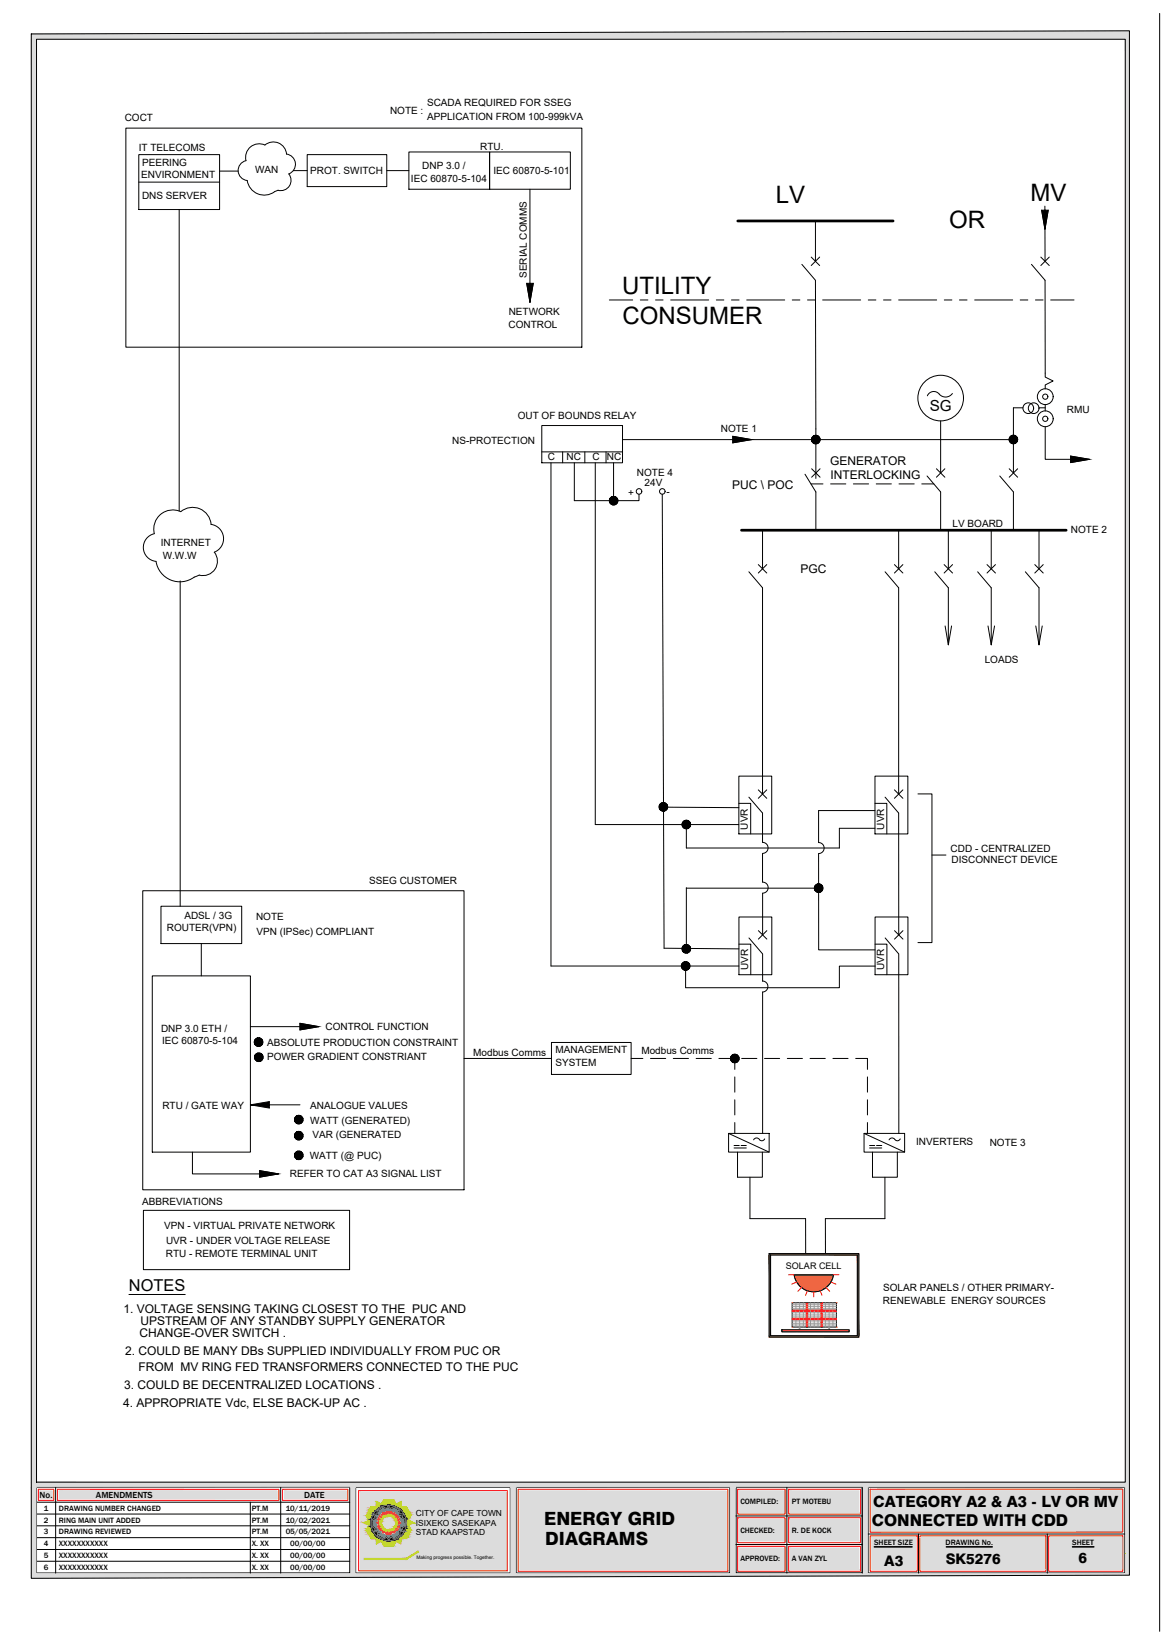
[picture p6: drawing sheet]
<svg xmlns="http://www.w3.org/2000/svg" width="297mm" height="420mm" viewBox="0 0 297 420" stroke-linecap="round" stroke-linejoin="round" font-family="sans-serif">
<defs><g id="words">
<g font-size="6.1">
<text x="198.3" y="52">LV</text>
<text x="263.5" y="51.3">MV</text>
<text x="242.6" y="58.4">OR</text>
<text x="159" y="75.2">UTILITY</text>
<text x="159.1" y="82.9">CONSUMER</text>
</g>
<g font-size="4.7">
<text x="139.1" y="389.8">ENERGY GRID</text>
<text x="139.4" y="394.9">DIAGRAMS</text>
</g>
<g font-size="4.2">
<text x="33" y="330">NOTES</text>
<text x="222.9" y="390.1">CONNECTED WITH CDD</text>
</g>
<text font-size="4" x="223.2" y="385.2">CATEGORY A2 &amp; A3 - LV OR MV</text>
<text font-size="3.9" x="237.7" y="105">SG</text>
<g font-size="3.7">
<text x="226" y="400.3">A3</text>
<text x="241.7" y="399.8">SK5276</text>
<text x="275.7" y="399.4">6</text>
</g>
<g font-size="3.1">
<text x="212.2" y="118.8">GENERATOR</text>
<text x="187.1" y="125">PUC \ POC</text>
<text x="212.3" y="122.4">INTERLOCKING</text>
<text x="204.6" y="146.4">PGC</text>
<text x="31.6" y="335.5">1. VOLTAGE SENSING TAKING CLOSEST TO THE PUC AND</text>
<text x="35.7" y="341.8">CHANGE-OVER SWITCH .</text>
<text x="35.9" y="338.6">UPSTREAM OF ANY STANDBY SUPPLY GENERATOR</text>
<text x="32" y="346.3">2. COULD BE MANY DBs SUPPLIED INDIVIDUALLY FROM PUC OR</text>
<text x="35.4" y="350.3">FROM MV RING FED TRANSFORMERS CONNECTED TO THE PUC</text>
<text x="31.5" y="359.6">4. APPROPRIATE Vdc, ELSE BACK-UP AC .</text>
<text x="31.7" y="355">3. COULD BE DECENTRALIZED LOCATIONS .</text>
</g>
<g font-size="2.6">
<text x="99.7" y="29.1">NOTE :</text>
<text x="109.2" y="27.2">SCADA REQUIRED FOR SSEG</text>
<text x="31.9" y="30.9">COCT</text>
<text x="109.2" y="30.6">APPLICATION FROM 100-999kVA</text>
<text x="35.5" y="38.7">IT TELECOMS</text>
<text x="122.7" y="38.3">RTU.</text>
<text x="36.1" y="45.4">ENVIRONMENT</text>
<text x="36.3" y="42.4">PEERING</text>
<text x="65.2" y="44.1">WAN</text>
<text x="79.3" y="44.4">PROT. SWITCH</text>
<text x="105.1" y="46.6">IEC 60870-5-104</text>
<text x="107.9" y="43.1">DNP 3.0 /</text>
<text x="126.2" y="44.6">IEC 60870-5-101</text>
<text x="36.3" y="50.8">DNS SERVER</text>
<text x="134.7" y="71" transform="rotate(-90 134.7 71)">SERIAL COMMS</text>
<text x="130" y="83.8">CONTROL</text>
<text x="130" y="80.6">NETWORK</text>
<text x="132.3" y="107">OUT OF BOUNDS RELAY</text>
<text x="272.7" y="105.5">RMU</text>
<text x="115.6" y="113.4">NS-PROTECTION</text>
<text x="184.3" y="110.5">NOTE 1</text>
<text x="140.1" y="117.7">C</text>
<text x="144.8" y="117.7">NC</text>
<text x="151.5" y="117.7">C</text>
<text x="155.1" y="117.7">NC</text>
<text x="162.8" y="121.7">NOTE 4</text>
<text x="164.8" y="124.3">24V</text>
<text x="160.6" y="126.7">+</text>
<text x="170.4" y="126.5">-</text>
<text x="243.5" y="134.7">LV BOARD</text>
<text x="273.7" y="136.1">NOTE 2</text>
<text x="41.1" y="139.5">INTERNET</text>
<text x="41.6" y="142.8">W.W.W</text>
<text x="251.7" y="169.4">LOADS</text>
<text x="191.2" y="212" transform="rotate(-90 191.2 212)">UVR</text>
<text x="226" y="212" transform="rotate(-90 226 212)">UVR</text>
<text x="243" y="217.7">CDD - CENTRALIZED</text>
<text x="243.3" y="220.5">DISCONNECT DEVICE</text>
<text x="94.4" y="225.9">SSEG CUSTOMER</text>
<text x="42.7" y="238.1">ROUTER(VPN)</text>
<text x="47.1" y="235">ADSL / 3G</text>
<text x="65.4" y="235">NOTE</text>
<text x="65.5" y="239">VPN (IPSec) COMPLIANT</text>
<text x="191.2" y="248" transform="rotate(-90 191.2 248)">UVR</text>
<text x="226" y="248" transform="rotate(-90 226 248)">UVR</text>
<text x="41.2" y="263.6">DNP 3.0 ETH /</text>
<text x="83.2" y="263.2">CONTROL FUNCTION</text>
<text x="41.4" y="266.8">IEC 60870-5-104</text>
<text x="68.3" y="267.2">ABSOLUTE PRODUCTION CONSTRAINT</text>
<text x="142" y="269.2">MANAGEMENT</text>
<text x="164" y="269.5">Modbus Comms</text>
<text x="68.3" y="270.9">POWER GRADIENT CONSTRIANT</text>
<text x="121" y="270">Modbus Comms</text>
<text x="142" y="272.5">SYSTEM</text>
<text x="41.5" y="283.5">RTU / GATE WAY</text>
<text x="79.3" y="283.5">ANALOGUE VALUES</text>
<text x="79.3" y="287.2">WATT (GENERATED)</text>
<text x="79.9" y="290.9">VAR (GENERATED</text>
<text x="234.2" y="292.7">INVERTERS</text>
<text x="253" y="292.9">NOTE 3</text>
<text x="79.2" y="296.1">WATT (@ PUC)</text>
<text x="74.1" y="300.9">REFER TO CAT A3 SIGNAL LIST</text>
<text x="36.3" y="308">ABBREVIATIONS</text>
<text x="42" y="314">VPN - VIRTUAL PRIVATE NETWORK</text>
<text x="42.5" y="317.9">UVR - UNDER VOLTAGE RELEASE</text>
<text x="42.4" y="321.3">RTU - REMOTE TERMINAL UNIT</text>
<text x="225.7" y="333.2">RENEWABLE ENERGY SOURCES</text>
<text x="225.7" y="330">SOLAR PANELS / OTHER PRIMARY-</text>
</g>
<g font-size="2.3">
<text x="200.9" y="324.4">SOLAR CELL</text>
<text x="10.1" y="382.8">No.</text>
<text x="24.5" y="382.9">AMENDMENTS</text>
<text x="77.7" y="382.8">DATE</text>
</g>
<g font-size="2.1">
<text x="106.3" y="387.5">CITY OF CAPE TOWN</text>
<text x="106.3" y="389.9">ISIXEKO SASEKAPA</text>
<text x="106.3" y="392.2">STAD KAAPSTAD</text>
</g>
<g font-size="2">
<text x="11.2" y="386.1">1</text>
<text x="11.2" y="389.1">2</text>
<text x="15" y="386.1">DRAWING NUMBER CHANGED</text>
<text x="15" y="389.1">RING MAIN UNIT ADDED</text>
<text x="64.4" y="386.1">PT.M</text>
<text x="64.4" y="389.1">PT.M</text>
<text x="73" y="386.1">10/11/2019</text>
<text x="73" y="389.1">10/02/2021</text>
<text x="189.3" y="384.4">COMPILED:</text>
<text x="202.4" y="384.4">PT MOTEBU</text>
<text x="11.2" y="392.1">3</text>
<text x="11.2" y="395.2">4</text>
<text x="15" y="395.2">XXXXXXXXXXX</text>
<text x="15" y="392.1">DRAWING REVIEWED</text>
<text x="64.4" y="395.1">X. XX</text>
<text x="64.4" y="392.1">PT.M</text>
<text x="73" y="392.1">05/05/2021</text>
<text x="74.2" y="395.1">00/00/00</text>
<text x="189.3" y="391.7">CHECKED:</text>
<text x="202.4" y="391.7">R. DE KOCK</text>
<text x="223.5" y="394.7">SHEET SIZE</text>
<text x="241.7" y="394.7">DRAWING No.</text>
<text x="274.1" y="394.7">SHEET</text>
<text x="11.2" y="398.2">5</text>
<text x="11.2" y="401.2">6</text>
<text x="15" y="398.2">XXXXXXXXXXX</text>
<text x="15" y="401.2">XXXXXXXXXXX</text>
<text x="64.4" y="398.2">X. XX</text>
<text x="64.4" y="401.2">X. XX</text>
<text x="74.2" y="398.2">00/00/00</text>
<text x="74.2" y="401.2">00/00/00</text>
<text x="189.3" y="399">APPROVED:</text>
<text x="202.4" y="399">A VAN ZYL</text>
</g>
<text font-size="1.2" x="106.5" y="398.5">Making progress possible. Together.</text>
</g></defs>
<!-- layer: 500AL132KV -->
<g fill="#dcdcdc" stroke="#dcdcdc" stroke-width=".26">
<path d="M132.9 381.1h52.7z"/>
<path d="M132.9 381.1h52.7v20z"/>
<path d="M222.9 381.1h63.9z"/>
<path d="M222.9 381.1h63.9v10z"/>
<path d="M268.5 393h18.3z"/>
<path d="M268.5 393h18.3v8.1z"/>
<path d="M15.2 381.1h55.6z"/>
<path d="M15.2 381.1h55.6v1.9z"/>
<path d="M8 8.7l280.7-.8v.8z"/>
<path d="M8 402h280.7v.6z"/>
<path d="M132.9 381.1v20h52.7zM132.9 401.1l52.7 .1z"/>
<path d="M222.9 381.1v10h63.9zM222.9 391.1h63.9z"/>
<path d="M268.5 393v8.1h18.3zM268.5 401.1h18.3z"/>
<path d="M222.9 393l11.1 8.1v-8.1zM222.9 393l11.1 8.1h-11.1z"/>
<path d="M15.2 381.1v1.9h55.6zM15.2 383h55.6z"/>
<path d="M8 8.7l280.7 1.3v-1.3zM8 8.7l280.7 1.3h-280.7z"/>
<path d="M287.7 10l1 368.8v-368.8zM287.7 10l1 368.8h-1z"/>
<path d="M8 10l1.3 368.8v-368.8zM8 10l1.3 368.8h-1.3z"/>
<path d="M8 378.8l280.7 1.3v-1.3zM8 378.8l280.7 1.3h-280.7z"/>
<path d="M89.4 380.1h199.3zM89.4 380.1h199.3z"/>
<path d="M8 380.1h81.4zM8 380.1h1.3z"/>
<path d="M89.4 380.1h97.2zM89.4 380.1l42.6 .1z"/>
<path d="M89.4 380.2l1.5 21.8v-21.8zM89.4 380.2l1.5 21.8h-1.5z"/>
<path d="M287.5 380.1l1.2 21.9v-21.9zM287.5 380.1l1.2 21.9h-1.2z"/>
<path d="M220.4 380.1l1.6 21.9v-21.9zM220.4 380.1l1.6 21.9h-1.6z"/>
<path d="M186.6 380.1l1.5 21.9v-21.9zM186.6 380.1l1.5 21.9h-1.5z"/>
<path d="M186.6 402h102.1zM157.3 402h131.4z"/>
<path d="M130.5 380.2l1.5 21.8v-21.8zM130.5 380.2l1.5 21.8h-1.5z"/>
<path d="M89.4 402h1.5zM9.3 402h81.6z"/>
<path d="M8 380.1l1.3 21.9v-21.9zM8 380.1l1.3 21.9h-1.3z"/>
<path d="M157.3 402h131.4zM132 402h156.7z"/>
<path d="M130.5 402h1.5zM130.5 402h1.5z"/>
<path d="M8 402h82.9zM8 402h82.9z"/>
<path d="M8 402v.6h280.7zM8 402.6h280.7l-280.7 .8z"/>
</g>
<!-- layer: 0 -->
<g fill="none" stroke="#dcdcdc" stroke-width=".26">
<path d="M10.3 381.1h3v1.9h-3zM15.2 381.1h55.6v1.9h-55.6zM72.7 381.1h15.8v1.9h-15.8zM132.9 381.1h52.7v20.1l-52.7-.1zM189 381.1h11.2v5.4h-11.2zM189 388.4h11.2v5.4h-11.2zM189 395.7h11.2v5.4h-11.2zM202.1 381.1h17.4v5.4h-17.4zM202.1 388.4h17.4v5.4h-17.4zM202.1 395.7h17.4v5.4h-17.4zM222.9 381.1h63.9v10h-63.9zM222.9 393h11.1v8.1h-11.1z"/>
<path d="M235.6 393h31.3v8.1h-31.3zM268.5 393h18.3v8.1h-18.3z"/>
</g>
<g fill="#dcdcdc" stroke="#dcdcdc" stroke-width=".26">
<path d="M92.1 381.3l37.2 19.7v-19.7zM92.1 381.3l37.2 19.7h-37.2z"/>
<path d="M202.1 381.1l17.4 5.4v-5.4zM202.1 381.1l17.4 5.4h-17.4z"/>
<path d="M202.1 388.4l17.4 5.4v-5.4zM202.1 388.4l17.4 5.4h-17.4z"/>
<path d="M189 381.1l11.2 5.4v-5.4zM189 381.1l11.2 5.4h-11.2z"/>
<path d="M189 388.4l11.2 5.4v-5.4zM189 388.4l11.2 5.4h-11.2z"/>
<path d="M202.1 395.7l17.4 5.4v-5.4zM202.1 395.7l17.4 5.4h-17.4z"/>
<path d="M189 395.7l11.2 5.4v-5.4zM189 395.7l11.2 5.4h-11.2z"/>
<path d="M235.6 393l31.3 8.1v-8.1zM235.6 393l31.3 8.1h-31.3z"/>
<path d="M72.7 381.1l15.8 1.9v-1.9zM72.7 381.1l15.8 1.9h-15.8z"/>
<path d="M10.3 381.1l3 1.9v-1.9zM10.3 381.1l3 1.9h-3z"/>
</g>
<!-- layer: BorderSheet -->
<path d="M9.2 380h80.6v22.2h-80.6zM90.8 380h39.8v22.2h-39.8zM92.1 381.3h37.2v19.7h-37.2zM131.8 380h54.9v22.2h-54.9zM188 380h32.6v22.2h-32.6zM221.8 380h65.9v22.2h-65.9z" fill="none" stroke="#dcdcdc" stroke-width=".26"/>
<!-- layer: TEXT -->
<g fill="none" stroke="#f00" stroke-width=".26">
<path d="M9.8 380.6h4v2.9h-4zM14.7 380.6h56.6v2.9h-56.6zM72.2 380.6h16.7v2.9h-16.7zM132.4 380.6h53.7v21h-53.7zM188.6 380.6h12.1v6.4h-12.1zM188.6 387.9h12.1v6.4h-12.1zM188.6 395.2h12.1v6.4h-12.1zM201.6 380.6h18.4v6.4h-18.4zM201.6 387.9h18.4v6.4h-18.4zM201.6 395.2h18.4v6.4h-18.4zM222.4 392.5h12.1v9.1h-12.1zM222.4 380.6h64.6v10.9l-64.6 .1z"/>
<path d="M235.2 392.5h32.2v9.1h-32.2zM268.1 392.5h18.9v9.1h-18.9z"/>
</g>
<g fill="none" stroke="#000" stroke-width=".26">
<path d="M8 8.7l280.7-.8v394.7l-280.7 .8zM9.3 10h278.4v368.8h-278.4zM9.3 380.1h80.1v21.9h-80.1zM9.3 383.9h80.1M9.3 386.9h80.1M9.3 390h80.1M9.3 393h80.1M9.3 396h80.1M9.3 399h80.1M14.2 380.1v21.9M64 383.9v18.1M71.8 380.1v21.9"/>
<path d="M90.9 380.2h39.6v21.8h-39.6zM132 380.2l54.6-.1v21.9h-54.6zM188.1 380.1h32.3v21.9h-32.3zM188.1 387.4h32.3M188.1 394.7h32.3M201.1 380.1v21.9M220.4 380.1v21.9M222 380.1h65.5v21.9h-65.5zM222 392h65.5M234.8 392v10M267.7 392v10"/>
</g>
<!-- layer: TextTitle -->
<path d="M223.5 395.3h9.7M223.5 395.4h9.7M241.9 395.3h11.8M241.9 395.4h11.8M274.1 395.3h5.6M274.1 395.4h5.6" fill="none" stroke="#000" stroke-width=".26"/>
<!-- layer: BorderSheet -->
<path d="M91.7 380.9h38v20.6h-38z" fill="none" stroke="#f00" stroke-width=".26"/>
<!-- layer: 0 -->
<g fill="#c4d72d" stroke="#c4d72d" stroke-width=".26">
<path d="M98.1 383.3h2.5z"/>
<path d="M101.3 384.4l1.2-.6v.6z"/>
<path d="M94.8 385.1h1.4z"/>
<path d="M102.4 393.2h1.5z"/>
<path d="M94.9 393.2h2.3z"/>
<path d="M101.2 393.9h1.2v.6z"/>
<path d="M96.2 393.9l.1 .6z"/>
<path d="M96.2 393.9h1.3l-1.2 .6z"/>
<path d="M97.5 393.9h3.7l-.6 1.2z"/>
<path d="M93.1 398.3v.3l10.7-.3zM93.1 398.6l10.7-.3v.3zM103.8 398.3v.3l3.1-2.2zM103.8 398.6l3.1-2.2 .1 .2z"/>
<path d="M98.1 383.3l2.8 .5-.3-.5zM98.1 383.3l2.8 .5h-3.1z"/>
<path d="M97.8 383.8l3.5 .6-.4-.6zM97.8 383.8l3.5 .6h-3.8z"/>
<path d="M96.2 383.8l1.3 .6zM96.2 383.8l1.3 .6h-1.3z"/>
<path d="M101.3 384.4h1.2zM101.3 384.4h1.2z"/>
<path d="M96.2 384.4h5.1zM96.2 384.4h5.1z"/>
<path d="M96.2 384.4l6.3 .3v-.3zM96.2 384.4l6.3 .3h-6.3z"/>
<path d="M99.2 384.7h3.3zM99.2 384.7h3.3z"/>
<path d="M96.2 384.7h3zM96.2 384.7h2.4z"/>
<path d="M99.8 384.7l2.7 .1zM99.8 384.7l2.7 .1z"/>
<path d="M96.2 384.7h2.4zM96.2 384.7l1.8 .2z"/>
<path d="M100.4 384.8l2.1 .2v-.2zM100.4 384.8l2.1 .2z"/>
<path d="M101 385l1.5 .1zM101 385l1.5 .1z"/>
<path d="M96.2 384.9l1.2 .2 .6-.2zM96.2 384.9l1.2 .2h-1.2z"/>
<path d="M101.2 385.1h2.7zM101.2 385.1h2.7z"/>
<path d="M96.2 385.1h1.2zM96.2 385.1h1.1z"/>
<path d="M101.2 385.1l2.7 .1zM101.2 385.1l2.7 .1z"/>
<path d="M94.8 385.1l2.1 .3 .4-.3zM94.8 385.1l2.1 .3h-2.2z"/>
<path d="M101.5 385.2l2.6 .4-.2-.4zM101.5 385.2l2.6 .4h-2.1z"/>
<path d="M94.7 385.4l1.7 .4 .5-.4zM94.7 385.4l1.7 .4h-1.9z"/>
<path d="M102 385.6l2.4 .4-.3-.4zM102 385.6l2.4 .4h-1.9z"/>
<path d="M94.5 385.8l1.5 .4 .4-.4zM94.5 385.8l1.5 .4h-1.7z"/>
<path d="M102.5 386l2.1 .4-.2-.4zM102.5 386l2.1 .4h-1.7z"/>
<path d="M94.3 386.2l1.3 .5 .4-.5zM94.3 386.2l1.3 .5h-1.6z"/>
<path d="M102.9 386.4l2 .5-.3-.5zM102.9 386.4l2 .5h-1.6z"/>
<path d="M94 386.7l1.3 .5 .3-.5zM94 386.7l1.3 .5h-1.6z"/>
<path d="M103.3 386.9l1.8 .3-.2-.3zM103.3 386.9l1.8 .3h-1.7z"/>
<path d="M93.7 387.2l1.5 .2 .1-.2zM93.7 387.2l1.5 .2h-1.6z"/>
<path d="M103.4 387.2l1.6 .3 .1-.3zM103.4 387.2l1.6 .3h-1.5z"/>
<path d="M93.6 387.4l1.4 .3 .2-.3zM93.6 387.4l1.4 .3h-1.2z"/>
<path d="M103.5 387.5l1.1 .5 .4-.5zM103.5 387.5l1.1 .5h-.9z"/>
<path d="M93.8 387.7l1.1 .6 .1-.6zM93.8 387.7l1.1 .6h-.8z"/>
<path d="M103.7 388l.7 .5 .2-.5zM103.7 388l.7 .5h-.6z"/>
<path d="M94.1 388.3l.7 .3 .1-.3zM94.1 388.3l.7 .3h-.5z"/>
<path d="M103.8 388.5l.9 .1zM103.8 388.5l.9 .1h-.9z"/>
<path d="M94.3 388.6l.5 .3v-.3zM93.5 388.9l.8-.3 .5 .3z"/>
<path d="M103.8 388.6l1.9 .5-1-.5zM103.8 388.6l1.9 .5h-1.8z"/>
<path d="M93.5 388.9l1.3 .2v-.2zM93.1 389.1l.4-.2 1.3 .2z"/>
<path d="M103.9 389.1h1.8zM103.9 389.1l1.6 .1z"/>
<path d="M93.1 389.1l1.7 .4v-.4zM93.1 389.1l1.7 .4h-1z"/>
<path d="M93.8 389.5l1 .3v-.3zM93.8 389.5l1 .3z"/>
<path d="M103.9 389.2l.6 .6 1-.6zM103.9 389.2l.6 .6h-.7zM103.8 389.8h.7zM103.8 389.8h.7z"/>
<path d="M94.3 389.8l.6 .3-.1-.3zM94.3 389.8l.6 .3h-.8z"/>
<path d="M103.8 389.8l1 .6-.3-.6zM103.8 389.8l1 .6h-1.1z"/>
<path d="M94.1 390.1l.9 .6-.1-.6zM94.1 390.1l.9 .6h-1.2z"/>
<path d="M103.7 390.4l1.4 .6-.3-.6zM103.7 390.4l1.4 .6h-1.6z"/>
<path d="M103.5 391l1.6 .1zM103.5 391l1.6 .1z"/>
<path d="M93.8 390.7l1.4 .4-.2-.4zM93.8 390.7l1.4 .4h-1.6z"/>
<path d="M93.6 391.1l1.7 .2-.1-.2zM93.6 391.1l1.7 .2h-1.6z"/>
<path d="M103.5 391.1l1.3 .4 .3-.4zM103.5 391.1l1.3 .4h-1.5z"/>
<path d="M93.7 391.3l1.9 .5-.3-.5zM93.7 391.3l1.9 .5h-1.5z"/>
<path d="M103.3 391.5l1.3 .5 .2-.5zM103.3 391.5l1.3 .5h-1.7z"/>
<path d="M94.1 391.8l1.9 .5-.4-.5zM94.1 391.8l1.9 .5h-1.6z"/>
<path d="M102.9 392l1.4 .5 .3-.5zM102.9 392l1.4 .5h-1.8z"/>
<path d="M94.4 392.3l2 .4-.4-.4zM94.4 392.3l2 .4h-1.8z"/>
<path d="M102.5 392.5l1.6 .4 .2-.4zM102 392.9l.5-.4 1.6 .4z"/>
<path d="M94.6 392.7l2.3 .4-.5-.4zM94.6 392.7l2.3 .4h-2.1z"/>
<path d="M102 392.9l1.9 .3 .2-.3zM101.6 393.2l.4-.3 1.9 .3z"/>
<path d="M101.6 393.2h.8zM101.5 393.2h.9z"/>
<path d="M94.8 393.1l2.4 .1-.3-.1zM94.8 393.1l2.4 .1h-2.3zM94.9 393.2h2.3z"/>
<path d="M96.2 393.2l1.2 .2zM96.2 393.2l1.2 .2z"/>
<path d="M101.5 393.2l.9 .3v-.3zM101 393.5l.5-.3 .9 .3z"/>
<path d="M96.2 393.4l1.8 .2-.6-.2zM96.2 393.4l1.8 .2h-1.8z"/>
<path d="M101 393.5l1.4 .2v-.2zM100.4 393.7l.6-.2 1.4 .2z"/>
<path d="M96.2 393.6l2.4 .1zM96.2 393.6l2.4 .1h-2.4z"/>
<path d="M100.4 393.7l2 .1zM99.8 393.8h2.6z"/>
<path d="M96.2 393.7l2.8 .1zM96.2 393.7l2.8 .1z"/>
<path d="M99.8 393.8h2.6zM99.2 393.8h3.2z"/>
<path d="M96.2 393.8h3zM96.2 393.8h3z"/>
<path d="M96.2 393.8l6.2 .1zM96.2 393.8l6.2 .1z"/>
<path d="M97.5 393.9h4.9zM97.5 393.9h4.9z"/>
<path d="M98.1 395.1h2.5zM97.5 393.9l3.1 1.2h-2.5z"/>
</g>
<path d="M96.2 383.7l1.3 .7 .6-1.1h2.5l.7 1.1 1.2-.6v1.3h1.4l1.2 2.1-.7 1.3 1.3 .6-1.2 .7 .6 1.3-1.2 2.1h-1.5v1.3l-1.2-.6-.6 1.2h-2.5l-.6-1.2-1.3 .7v-1.4h-1.3l-1.3-2.1 .7-1.3-1.2-.7 1.2-.5-.7-1.2 1.2-2.3h1.4z" fill="none" stroke="#c4d72d" stroke-width=".26"/>
<g fill="#ec268f" stroke="#ec268f" stroke-width=".26">
<path d="M98.7 386.2h1.3z"/>
<path d="M100.3 386.8l.6-.3v.3z"/>
<path d="M97.1 387.2h.7z"/>
<path d="M100.9 391.2h.7z"/>
<path d="M97.2 391.2h1z"/>
<path d="M100.3 391.5h.6v.4z"/>
<path d="M97.8 391.5v.4z"/>
<path d="M97.8 391.5h.6l-.6 .4z"/>
<path d="M98.5 391.5h1.8l-.3 .6z"/>
<path d="M98.7 386.2l1.4 .3-.1-.3zM98.7 386.2l1.4 .3h-1.5z"/>
<path d="M98.6 386.5l1.7 .3-.2-.3zM98.6 386.5l1.7 .3h-1.9z"/>
<path d="M97.8 386.5l.6 .3zM97.8 386.5l.6 .3h-.6z"/>
<path d="M100.3 386.8h.6zM100.3 386.8h.6z"/>
<path d="M97.8 386.8h2.5zM97.8 386.8h2.5z"/>
<path d="M97.8 386.8l3.1 .1zM97.8 386.8l3.1 .1z"/>
<path d="M99.6 386.9h1.3zM99.6 386.9h1.3z"/>
<path d="M97.8 386.9h1.3zM97.8 386.9h.9z"/>
<path d="M100 386.9l.9 .2v-.2zM100 386.9l.9 .2z"/>
<path d="M97.8 386.9l.5 .2 .4-.2zM97.8 386.9l.5 .2h-.5z"/>
<path d="M100.4 387.1h.5zM100.4 387.1h.5z"/>
<path d="M100.5 387.1l1.1 .1zM100.5 387.1l1.1 .1z"/>
<path d="M97.8 387.1h.5zM97.8 387.1l.4 .1z"/>
<path d="M97.8 387.2h.4zM97.8 387.2h.4z"/>
<path d="M100.5 387.2l1.2 .1-.1-.1zM100.5 387.2l1.2 .1h-.9z"/>
<path d="M97.1 387.2l.9 .1 .2-.1zM97.1 387.2l.9 .1h-1z"/>
<path d="M100.8 387.3l1.1 .3-.2-.3zM100.8 387.3l1.1 .3h-.8z"/>
<path d="M97 387.3l.6 .3 .4-.3zM97 387.3l.6 .3h-.8z"/>
<path d="M101.1 387.6l1 .4-.2-.4zM101.1 387.6l1 .4h-.7z"/>
<path d="M96.8 387.6l.6 .4 .2-.4zM96.8 387.6l.6 .4h-.7z"/>
<path d="M101.4 388l.8 .2-.1-.2zM101.4 388l.8 .2h-.7z"/>
<path d="M96.7 388l.5 .3 .2-.3zM96.7 388l.5 .3h-.7z"/>
<path d="M101.5 388.2l.7 .2v-.2zM101.5 388.2l.7 .2h-.6z"/>
<path d="M96.5 388.3h.7zM96.5 388.3l.7 .1z"/>
<path d="M101.6 388.4l.3 .4 .3-.4zM101.6 388.4l.3 .4h-.2z"/>
<path d="M96.5 388.4l.5 .4 .2-.4zM96.5 388.4l.5 .4h-.2z"/>
<path d="M101.7 388.8h.2zM101.7 388.8h.2z"/>
<path d="M96.8 388.8l.2 .1zM96.8 388.8l.2 .1z"/>
<path d="M101.7 388.8l.8 .4zM101.7 388.8l.8 .4h-.8z"/>
<path d="M96.8 388.9l.2 .3v-.3zM96.2 389.2l.6-.3 .2 .3z"/>
<path d="M101.7 389.2h.8zM101.7 389.2h.7z"/>
<path d="M96.2 389.2h.8zM96.2 389.2h.8z"/>
<path d="M96.3 389.2l.7 .3v-.3zM96.3 389.2l.7 .3z"/>
<path d="M101.7 389.2l.2 .3 .5-.3zM101.7 389.2l.2 .3h-.2z"/>
<path d="M101.7 389.5l.3 .1zM101.7 389.5l.3 .1z"/>
<path d="M96.9 389.5l.1 .1zM96.9 389.5l.1 .1h-.2z"/>
<path d="M101.7 389.6l.5 .5-.2-.5zM101.7 389.6l.5 .5h-.6z"/>
<path d="M96.8 389.6l.4 .5-.2-.5zM96.8 389.6l.4 .5h-.7z"/>
<path d="M101.6 390.1h.6zM101.6 390.1h.6z"/>
<path d="M96.5 390.1h.7zM96.5 390.1h.7z"/>
<path d="M101.5 390.1l.6 .3 .1-.3zM101.5 390.1l.6 .3h-.7z"/>
<path d="M96.5 390.1l.9 .3-.2-.3zM96.5 390.1l.9 .3h-.7z"/>
<path d="M101.4 390.4l.5 .4 .2-.4zM101.4 390.4l.5 .4h-.8z"/>
<path d="M96.7 390.4l.9 .4-.2-.4zM96.7 390.4l.9 .4h-.7z"/>
<path d="M101.1 390.8l.6 .3 .2-.3zM100.8 391.1l.3-.3 .6 .3z"/>
<path d="M96.9 390.8l1.1 .3-.4-.3zM96.9 390.8l1.1 .3h-.9z"/>
<path d="M100.8 391.1h.9zM100.6 391.2h1z"/>
<path d="M97.1 391.1l1.1 .1zM97.1 391.1l1.1 .1zM97.2 391.2h1z"/>
<path d="M100.6 391.2l.3 .1zM100.4 391.3h.5z"/>
<path d="M97.8 391.2l.5 .1zM97.8 391.2l.5 .1z"/>
<path d="M100.4 391.3l.5 .2v-.2zM100 391.5l.4-.2 .5 .2z"/>
<path d="M97.8 391.3l.9 .2zM97.8 391.3l.9 .2h-.9z"/>
<path d="M97.8 391.5h1.3zM97.8 391.5h1.3z"/>
<path d="M100 391.5h.9zM99.6 391.5h1.3z"/>
<path d="M98.4 391.5h.7zM98.4 391.5h.7z"/>
<path d="M97.8 391.5h.6zM97.8 391.5h.6z"/>
<path d="M98.4 391.5h2.5zM98.4 391.5h2.5z"/>
<path d="M98.7 392.1h1.3zM98.5 391.5l1.5 .6h-1.3z"/>
</g>
<g fill="none" stroke="#ec268f" stroke-width=".26">
<path d="M97.8 386.5l.6 .3 .3-.6h1.3l.3 .6 .6-.3v.6l.7 .1 .6 1-.3 .6 .6 .4-.6 .3 .3 .6-.6 1.1h-.7v.7l-.6-.4-.3 .6h-1.3l-.3-.6-.6 .4v-.7h-.6l-.7-1.1 .4-.6-.7-.3 .6-.3-.3-.6 .6-1.1h.7z"/>
<circle cx="99.4" cy="389.2" r="2.34"/>
</g>
<g fill="#02acd4" stroke="#02acd4" stroke-width=".26">
<path d="M99.3 384.7l.2 .3h-.4z"/>
<path d="M100.5 385.1h.3z"/>
<path d="M97.3 385.5l.7-.4 .7 .4z"/>
<path d="M102.5 386.9h.7z"/>
<path d="M95.5 391.5h.6z"/>
<path d="M99.9 392.8h1.7z"/>
<path d="M99.2 393.3h.4z"/>
<path d="M99.1 385l.4 .1zM99.1 385l.4 .1z"/>
<path d="M100.5 385.1l1 .4zM99.8 385.5l.7-.4 1 .4z"/>
<path d="M99.1 385.1l.7 .4-.3-.4zM99.1 385.1l.7 .4h-1z"/>
<path d="M98.8 385.5l2.8 .1zM98.8 385.5l2.8 .1z"/>
<path d="M97.3 385.5l1.5 .1zM97.2 385.6h1.6z"/>
<path d="M97.2 385.6l5 .3-.6-.3zM96.7 385.9l.5-.3 5 .3z"/>
<path d="M96.7 385.9l5.5 .1zM96.5 386h5.7z"/>
<path d="M99.4 386h2.8zM99.4 386h2.8z"/>
<path d="M96.5 386h2.9zM96.5 386h2.3z"/>
<path d="M96.5 386h2.3zM96.4 386h2.3z"/>
<path d="M99.9 386l2.3 .1zM99.9 386l2.3 .1z"/>
<path d="M96.4 386h2.3zM96.4 386l1.9 .1z"/>
<path d="M100.4 386.1l1.8 .2v-.2zM100.4 386.1l1.8 .2h-1.4z"/>
<path d="M96.4 386.1l1.5 .2 .4-.2zM96.4 386.1l1.5 .2h-1.5z"/>
<path d="M100.8 386.3l1.4 .3v-.3zM100.8 386.3l1.4 .3h-.9z"/>
<path d="M96.4 386.3l1 .3 .5-.3zM96.4 386.3l1 .3h-1z"/>
<path d="M101.3 386.6l.9 .3v-.3zM101.3 386.6l.9 .3h-.5z"/>
<path d="M96.4 386.6l.6 .3 .4-.3zM96.4 386.6l.6 .3h-.6z"/>
<path d="M102.5 386.9h.7zM102.2 386.9h1z"/>
<path d="M101.7 386.9h.5zM101.7 386.9h.5z"/>
<path d="M96.4 386.9h.6zM96.4 386.9l.6 .1z"/>
<path d="M96.4 387h.6zM95.4 387h1.6z"/>
<path d="M101.7 386.9l1.3 .4 .2-.4zM101.7 386.9l1.3 .4h-1z"/>
<path d="M95.4 387l1.3 .3 .3-.3zM95.4 387l1.3 .3h-1.1z"/>
<path d="M102 387.3l.7 .4 .3-.4zM102 387.3l.7 .4h-.4z"/>
<path d="M95.6 387.3l.8 .4 .3-.4zM95.6 387.3l.8 .4h-.6z"/>
<path d="M102.3 387.7l.4 .1zM102.3 387.7l.4 .1z"/>
<path d="M95.8 387.7h.6zM95.8 387.7l.6 .2z"/>
<path d="M102.3 387.8l1.2 .4-.8-.4zM102.3 387.8l1.2 .4h-1z"/>
<path d="M95.9 387.9l.3 .3 .2-.3zM95.3 388.2l.6-.3 .3 .3z"/>
<path d="M102.5 388.2l1.1 .1zM102.5 388.2l1.1 .1z"/>
<path d="M95.3 388.2l.9 .2v-.2zM95.1 388.4l.2-.2 .9 .2z"/>
<path d="M102.5 388.3l1.1 .4v-.4zM102.5 388.3l1.1 .4h-1z"/>
<path d="M95.1 388.4l1 .3 .1-.3zM95.1 388.4l1 .3h-1z"/>
<path d="M102.6 388.7l1 .5v-.5zM102.6 388.7l1 .5h-1z"/>
<path d="M95.1 388.7l1 .5v-.5zM95.1 388.7l1 .5h-1z"/>
<path d="M102.6 389.2l1.1 .5-.1-.5zM102.6 389.2l1.1 .5h-1.1z"/>
<path d="M95.1 389.2l1 .5v-.5zM95.1 389.2l1 .5h-1z"/>
<path d="M102.6 389.7l1.1 .3v-.3zM102.6 389.7l1.1 .3h-1.2z"/>
<path d="M95.1 389.7l1.1 .5-.1-.5zM95.1 389.7l1.1 .5h-1.1z"/>
<path d="M102.5 390l.8 .2 .4-.2zM102.5 390l.8 .2h-.8z"/>
<path d="M95.1 390.2h1.1zM95.1 390.2h1.1z"/>
<path d="M102.5 390.2l.2 .4 .6-.4zM102.5 390.2l.2 .4h-.4z"/>
<path d="M102.3 390.6l.5 .1zM102.3 390.6l.5 .1h-.5z"/>
<path d="M95.2 390.2l1.2 .5-.2-.5zM95.2 390.2l1.2 .5h-.5z"/>
<path d="M95.9 390.7h.6zM95.9 390.7h.6z"/>
<path d="M102.3 390.7l.8 .4-.3-.4zM102.3 390.7l.8 .4h-1.1z"/>
<path d="M96 390.7l.7 .4-.2-.4zM96 390.7l.7 .4h-1z"/>
<path d="M102 391.1l1.2 .3-.1-.3zM102 391.1l1.2 .3h-1.4z"/>
<path d="M95.7 391.1l1.2 .3-.2-.3zM95.7 391.1l1.2 .3h-1.4z"/>
<path d="M101.8 391.4h1.4zM101.7 391.5h.5z"/>
<path d="M96.5 391.4l.5 .1zM96.5 391.4l.5 .1z"/>
<path d="M95.5 391.4h1zM95.5 391.4l.6 .1z"/>
<path d="M101.7 391.5h.5zM101.7 391.5h.5z"/>
<path d="M96.5 391.5h.5zM96.5 391.5h.5z"/>
<path d="M101.7 391.5l.6 .4-.1-.4zM101.3 391.9l.4-.4 .6 .4z"/>
<path d="M96.5 391.5l.9 .4-.4-.4zM96.5 391.5l.9 .4h-.9z"/>
<path d="M101.3 391.9l1 .2v-.2zM100.8 392.1l.5-.2 1 .2z"/>
<path d="M96.5 391.9l1.4 .2-.5-.2zM96.5 391.9l1.4 .2h-1.4z"/>
<path d="M100.8 392.1l1.5 .2v-.2zM100.4 392.3l.4-.2 1.5 .2z"/>
<path d="M96.5 392.1l1.8 .2-.4-.2zM96.5 392.1l1.8 .2h-1.8z"/>
<path d="M100.4 392.3l1.9 .1zM100.1 392.4h2.2z"/>
<path d="M100.1 392.4h2.2zM99.9 392.5h2.3z"/>
<path d="M96.5 392.3l2.3 .2zM96.5 392.3l2.3 .2z"/>
<path d="M99.9 392.5h2.3zM99.4 392.5h2.7z"/>
<path d="M96.5 392.5h2.9zM96.5 392.5h2.9z"/>
<path d="M96.5 392.5h5.6zM96.5 392.5h5.6z"/>
<path d="M96.5 392.5l5.1 .3 .5-.3zM96.5 392.5l5.1 .3h-4.6z"/>
<path d="M99.9 392.8l1.6 .1zM100.1 392.9h1.4l-.8 .4z"/>
<path d="M97 392.8h2.9zM97 392.8l2.9 .1z"/>
<path d="M98.9 392.9l.7 .4 .3-.4zM98.9 392.9l.7 .4h-.4z"/>
<path d="M97.2 392.9l.9 .4 .8-.4zM97.2 392.9l.9 .4z"/>
<path d="M99.2 393.3h.4zM99.2 393.3h.4l-.2 .4z"/>
</g>
<g fill="#000" stroke="#000" stroke-width=".26">
<path d="M134.6 72.4h.9v4.8zM187.3 111.5l4.9 .9-4.9 .8zM273.7 116.6l4.8 .8-4.8 .8zM76.7 261.5l4.8 .9-4.8 .8zM64 282.4l4.9-.9v.9zM66.4 299.2l4.8 .8-4.8 .8zM95.4 387l.1 .2h-.2zM95.6 386.7h.8v.3zM96.1 391.5l.4-.1zM98.6 393.7h1.4zM99 384.7h.8zM99.5 385.1h1l-.5 .3z"/>
<path d="M99.9 392.8l.2 .1zM102.2 386.9h.9zM102.2 391.5h1.1z"/>
<path d="M267.1 53.7v4.8zM266.3 53.7l.8 4.8v-4.8z"/>
<path d="M267.1 53.7h.8l-.8 4.8zM267.1 53.7v4.8z"/>
<path d="M135.5 72.4h.8l-.8 4.8zM135.5 72.4v4.8zM135.5 72.4v4.8z"/>
<path d="M64 282.4h4.9v.8zM64 282.4h4.9zM64 282.4h4.9z"/>
<path d="M94.9 388.4l.2 .5v-.5zM94.9 388.4l.2 .5h-.3z"/>
<path d="M94.8 388.9l.3 .6v-.6zM94.8 388.9l.3 .6h-.3z"/>
<path d="M94.8 389.5l.3 .6v-.6zM94.8 389.5l.3 .6h-.2z"/>
<path d="M94.9 388.3h.2zM94.9 388.3l.2 .1z"/>
<path d="M94.9 390.1l.2 .1zM94.9 390.1l.2 .1z"/>
<path d="M94.9 390.2l1.1 .5zM94.9 390.2l1.1 .5h-1z"/>
<path d="M95.3 387.2l.5 .5-.3-.5zM95.3 387.2l.5 .5h-.8z"/>
<path d="M95.6 386.7l-.2 .3h1zM95.4 387h1z"/>
<path d="M95.3 391.3l.2 .2 .1-.2zM95.3 391.3l.2 .2z"/>
<path d="M95 387.7l.9 .2zM95 387.7l.9 .2h-.9z"/>
<path d="M95 387.9l.1 .4 .8-.4zM95 387.9l.1 .4h-.2z"/>
<path d="M95 390.7h.9zM95 390.7h1z"/>
<path d="M95 390.7l.6 .6 .3-.6zM95 390.7l.6 .6h-.3z"/>
<path d="M96.1 386l.3 .2zM96.1 386l.3 .2h-.4z"/>
<path d="M96 386.2l.4 .5v-.5zM96 386.2l.4 .5h-.8z"/>
<path d="M96.1 391.5h.4zM95.4 391.5h1.1z"/>
<path d="M95.4 391.5l1.1 .3v-.3zM95.4 391.5l1.1 .3h-.9z"/>
<path d="M95.6 391.8l.9 .5v-.5zM95.6 391.8l.9 .5h-.5z"/>
<path d="M96 392.3l.5 .2v-.2zM96 392.3l.5 .2z"/>
<path d="M96.2 392.5l.7 .2zM96.2 392.5l.7 .2h-.5z"/>
<path d="M96.4 385.8v.2l.5-.2zM96.1 386l.3-.2v.2z"/>
<path d="M96.4 392.7l1.2 .4-.7-.4zM96.4 392.7l1.2 .4h-.7z"/>
<path d="M96.9 385.4v.4l.6-.4zM96.4 385.8l.5-.4v.4z"/>
<path d="M96.9 393.1l1.2 .2-.5-.2zM96.9 393.1l1.2 .2h-.7z"/>
<path d="M97.4 385.1h.6zM97.4 385.1h.6z"/>
<path d="M97.4 385.1l.1 .3 .5-.3zM96.9 385.4l.5-.3 .1 .3z"/>
<path d="M97.4 393.3h.7zM97.4 393.3h.7z"/>
<path d="M98.6 393.7l1.2 .1zM99 393.8h.8z"/>
<path d="M98 385.1l.8 .5zM98 385.1h1.1l-.3 .5z"/>
<path d="M98.9 392.9l.3 .4zM98.1 393.3l.8-.4 .3 .4z"/>
<path d="M98 385.1h1.1zM98 385.1h1.1z"/>
<path d="M98.1 393.3h1.1zM98.1 393.3h1.1z"/>
<path d="M97.4 393.3l1.8 .1zM97.4 393.3l1.8 .1z"/>
<path d="M98 384.9l1.1 .2 .1-.2zM97.4 385.1l.6-.2 1.1 .2z"/>
<path d="M97.4 393.4l1.9 .2-.1-.2zM97.4 393.4l1.9 .2h-1.3z"/>
<path d="M98.6 384.7h.7zM98 384.9h1.2z"/>
<path d="M99 384.7h.3zM98.6 384.7h.7z"/>
<path d="M98 393.6l1.4 .1-.1-.1zM98 393.6l1.4 .1z"/>
<path d="M98.6 393.7h.8zM98.6 393.7h.8z"/>
<path d="M99.5 385.1l.2 .3h.3zM99.7 385.4h.3z"/>
<path d="M99 384.7h.8zM99 384.7h.8z"/>
<path d="M99.3 384.7h.7zM99.3 384.7h.7z"/>
<path d="M99.3 384.7l1.1 .1zM99.3 384.7l1.1 .1z"/>
<path d="M99.9 392.9l.8 .4zM99.9 392.9l.8 .4h-1.1z"/>
<path d="M99.4 384.8l1.6 .2zM99.4 384.8l1.6 .2h-1.5z"/>
<path d="M99.4 393.7h1zM99.4 393.7h.6z"/>
<path d="M99.5 385h1.1zM99.5 385l1 .1z"/>
<path d="M99.5 385h1.6zM99.5 385h1.6z"/>
<path d="M99.5 393.5l.9 .2 .6-.2zM99.5 393.5l.9 .2h-1z"/>
<path d="M100.6 385l.6 .1zM100.6 385l.6 .1z"/>
<path d="M100.8 385.1l.7 .1zM100.8 385.1l.7 .1z"/>
<path d="M99.6 393.3l1.4 .2 .3-.2zM99.6 393.3l1.4 .2h-1.5z"/>
<path d="M101 385.2l1 .4-.5-.4zM101 385.2l1 .4h-.4z"/>
<path d="M100.9 393.2h.6zM100.7 393.3h.6z"/>
<path d="M101.6 385.6l.8 .3-.4-.3zM101.6 385.6l.8 .3z"/>
<path d="M101.5 392.9v.3l.5-.3zM100.9 393.2l.6-.3v.3z"/>
<path d="M102.2 385.9l.3 .1zM102.2 385.9l.3 .1z"/>
<path d="M102.2 386.9h.2zM102.2 386.9h.2z"/>
<path d="M102.2 386l.7 .4-.4-.4zM102.2 386l.7 .4h-.7z"/>
<path d="M102.1 392.5l-.1 .4 .5-.4zM101.5 392.9l.6-.4-.1 .4z"/>
<path d="M102.3 392.4h.3zM102.1 392.5h.4z"/>
<path d="M102.2 386.4l1 .5-.3-.5zM102.2 386.4l1 .5h-1z"/>
<path d="M102.3 392l.3 .4 .3-.4zM102.3 392l.3 .4h-.3z"/>
<path d="M102.2 386.9h.9zM102.2 386.9h1z"/>
<path d="M103.2 386.9l.3 .6zM103.2 386.9l.3 .6h-.6z"/>
<path d="M102.2 391.5l.7 .5 .4-.5zM102.2 391.5l.7 .5h-.6z"/>
<path d="M102.2 391.5h1.1zM102.2 391.5h1.1z"/>
<path d="M102.9 387.5l.7 .3-.1-.3zM102.9 387.5l.7 .3h-.9z"/>
<path d="M103 391l.3 .4 .2-.4zM103 391l.3 .4z"/>
<path d="M102.7 387.8l1 .2-.1-.2zM102.7 387.8l1 .2h-.5z"/>
<path d="M102.7 390.6l.8 .4 .2-.4zM102.7 390.6l.8 .4h-.5z"/>
<path d="M103.2 388l.6 .3-.1-.3zM103.2 388l.6 .3z"/>
<path d="M103 390.4l.7 .2v-.2zM102.7 390.6l.3-.2 .7 .2z"/>
<path d="M103.6 388.3l.2 .3v-.3zM103.6 388.3l.2 .3h-.2z"/>
<path d="M103.7 390v.4l.1-.4zM103 390.4l.7-.4v.4z"/>
<path d="M103.6 388.6l.3 .6-.1-.6zM103.6 388.6l.3 .6h-.3z"/>
<path d="M103.7 389.8l.1 .2v-.2zM103.7 389.8l.1 .2z"/>
<path d="M103.6 389.2l.2 .6 .1-.6zM103.6 389.2l.2 .6h-.1z"/>
</g>
<g fill="none" stroke="#808080" stroke-width=".26">
<path d="M95.4 387h1v-1l1.6-.9 .8 .5 .5-.9 .5 .8 .8-.5 1.6 .9v1h1l-.5 .9 .9 .5 .1 1.7-1 .6 .5 .8-1 .1 .1 .9-1.6 .9-.8-.5-.5 .9-.5-.8-.8 .4-1.6-.8v-1.1l-1.1 .1 .6-.8-.9-.5v-1.8l.8-.5z"/>
<circle cx="99.3" cy="389.2" r="4.5"/>
<circle cx="99.4" cy="389.2" r="3.3"/>
</g>
<g fill="#ffbf00" stroke="#ffbf00" stroke-width=".26">
<path d="M99.3 386.9l.1 .2h-.2z"/>
<path d="M98.3 387.4l.3-.2 .4 .2z"/>
<path d="M100.8 388.1l.5-.1z"/>
<path d="M100.8 390.3h.5z"/>
<path d="M97.4 390.4h.3z"/>
<path d="M99.4 391.1h.2z"/>
<path d="M99.6 391h.9z"/>
<path d="M99.2 391.3h.3z"/>
<path d="M99.2 387.1l.2 .1zM99.2 387.1l.2 .1z"/>
<path d="M99.9 387.2l.5 .2zM99.5 387.4l.4-.2 .5 .2z"/>
<path d="M99.2 387.2l.3 .2zM99.2 387.2l.3 .2h-.4z"/>
<path d="M99.1 387.4h1.4zM99.1 387.4h1.4z"/>
<path d="M98.3 387.4h.7zM98.2 387.4h.8z"/>
<path d="M98.2 387.4h2.3zM98.2 387.4h2.3z"/>
<path d="M98.2 387.4h1.2zM98.2 387.4h.9z"/>
<path d="M99.4 387.4l1.2 .1zM99.4 387.4l1.2 .1z"/>
<path d="M98.2 387.4h.9zM98 387.5h.7z"/>
<path d="M99.8 387.5h1zM99.8 387.5h1z"/>
<path d="M100 387.5l.8 .1zM100 387.5l.8 .1z"/>
<path d="M98 387.5h.7zM97.8 387.6h.7z"/>
<path d="M97.8 387.6h.7zM97.8 387.6h.6z"/>
<path d="M100.1 387.6l.7 .1v-.1zM100.1 387.6l.7 .1z"/>
<path d="M97.8 387.6l.3 .2 .3-.2zM97.8 387.6l.3 .2h-.2z"/>
<path d="M100.4 387.7l.4 .3v-.3zM100.4 387.7l.4 .3z"/>
<path d="M100.6 388h.2zM100.6 388h.2z"/>
<path d="M97.9 387.8v.3l.2-.3zM97.9 387.8v.3zM97.5 388.1h.4z"/>
<path d="M97.5 388.1h.4zM97.3 388.1h.6z"/>
<path d="M100.7 388.1l.5 .1 .1-.1zM100.7 388.1l.5 .1z"/>
<path d="M97.3 388.1l.4 .3 .2-.3zM97.3 388.1l.4 .3z"/>
<path d="M100.9 388.2l.1 .3 .2-.3zM100.9 388.2l.1 .3z"/>
<path d="M97.5 388.4l.1 .1 .1-.1zM97.5 388.4l.1 .1z"/>
<path d="M101 388.5l.1 .1zM101 388.5l.1 .1z"/>
<path d="M97.6 388.5v.2zM97.3 388.7l.3-.2v.2z"/>
<path d="M101 388.6l.5 .1zM101 388.6l.5 .1h-.4z"/>
<path d="M97.3 388.7h.3zM97.2 388.8h.4z"/>
<path d="M101.1 388.7l.4 .2zM101.1 388.7l.4 .2z"/>
<path d="M97.2 388.8l.3 .2 .1-.2zM97.2 388.8l.3 .2h-.3z"/>
<path d="M101.1 388.9l.4 .3v-.3zM101.1 388.9l.4 .3h-.3z"/>
<path d="M97.2 389l.3 .4v-.4zM97.2 389l.3 .4h-.3z"/>
<path d="M101.2 389.2l.3 .4v-.4zM101.2 389.2l.3 .4h-.4z"/>
<path d="M101.1 389.6h.4zM101.1 389.6h.4z"/>
<path d="M97.2 389.4l.4 .3-.1-.3zM97.2 389.4l.4 .3h-.4z"/>
<path d="M97.2 389.7h.4zM97.2 389.7h.4z"/>
<path d="M101.1 389.6l-.1 .3 .5-.3zM101.1 389.6l-.1 .3z"/>
<path d="M97.2 389.7l.5 .3-.1-.3zM97.2 389.7l.5 .3z"/>
<path d="M101 390l.2 .2zM101 390l.2 .2h-.3z"/>
<path d="M100.9 390.2l.4 .1zM100.9 390.2l.4 .1h-.5z"/>
<path d="M97.6 390.1l.3 .2zM97.6 390.1l.3 .2h-.5z"/>
<path d="M97.4 390.3h.5zM97.4 390.3l.3 .1z"/>
<path d="M100.8 390.4v.1zM100.8 390.4l-.2 .1z"/>
<path d="M97.9 390.4l.2 .2zM97.9 390.4l.2 .2h-.2z"/>
<path d="M100.6 390.5l.2 .2zM100.4 390.7l.2-.2 .2 .2z"/>
<path d="M97.9 390.6l.5 .2zM97.9 390.6l.5 .2h-.5z"/>
<path d="M100.4 390.7l.4 .1zM100.2 390.8h.6z"/>
<path d="M97.9 390.8l.7 .1zM97.9 390.8l.7 .1z"/>
<path d="M100.2 390.8h.6zM100.1 390.9h.6z"/>
<path d="M97.9 390.9h.8zM97.9 390.9h.8z"/>
<path d="M100.1 390.9h.6zM99.8 391h.7z"/>
<path d="M99.8 391h.7zM99.6 391h.9z"/>
<path d="M98 390.9l1.1 .1zM98 390.9l1.1 .1z"/>
<path d="M98.2 391l1.2 .1zM98.2 391l1.2 .1z"/>
<path d="M99.6 391l.8 .1zM99.7 391.1h.7l-.4 .2z"/>
<path d="M98.2 391.1h1.4zM98.2 391.1h1.4z"/>
<path d="M99.1 391.1l.4 .2 .1-.2zM99.1 391.1l.4 .2z"/>
<path d="M98.3 391.1l.4 .2 .4-.2zM98.3 391.1l.4 .2z"/>
<path d="M99.2 391.3h.3zM99.3 391.3h.2l-.1 .2z"/>
</g>
<g fill="none" stroke="#ffbf00" stroke-width=".26">
<path d="M97.3 388.1h.6l-.1-.5 .8-.4 .4 .2 .3-.5 .2 .5 .5-.3 .8 .4v.6l.5-.1-.3 .5 .5 .2v.9l-.5 .3 .3 .4-.5 .1v.4l-.8 .5-.4-.3-.2 .5-.3-.4-.4 .2-.8-.4v-.6l-.5 .1 .2-.4-.4-.3v-.9l.4-.3z"/>
<circle cx="99.3" cy="389.2" r="1.83"/>
</g>
<!-- layer: 500AL132KV -->
<path d="M287.5 397h.2" fill="none" stroke="#0f0" stroke-width=".26"/>
<!-- layer: 0 -->
<g fill="none" stroke="#000" stroke-width=".26">
<path d="M32.2 32.7h116.5v56h-116.5zM35.5 39.5h20.6v14.1h-20.6zM78.5 39.5h20.4v8.2h-20.4zM104.5 38.8h20.7v9.6h-20.7zM125.2 38.8h20.6v9.6h-20.6zM35.5 46.5h20.6M45.8 53.6v77M56.1 43.7h4.8M73.8 44.4a2.63 2.63 0 0 0 1.7-2.7 2.63 2.63 0 0 0-2.3-2.3 3.4 3.4 0 0 0-5.5-2.3 3.5 3.5 0 0 0-3.7 .4 3.5 3.5 0 0 0-1.1 3.6 2.57 2.57 0 0 0-2 2.6 2.57 2.57 0 0 0 2.3 2.4 4.4 4.4 0 0 0 7 2.9M73.8 44.4a2.62 2.62 0 0 1 .2 3.1 2.62 2.62 0 0 1-2.9 1.1l-.9 .4M75 43.6h3.5M98.9 43.6h5.6"/>
<path d="M135.5 48.4v24.9M155.8 76.7h5.9M163.7 76.7h1.9M167.6 76.7h1.9M171.4 76.7h9.8M183.1 76.7h1.9M187 76.7h1.9M190.9 76.7h9.7M202.5 76.7h2M206.4 76.7h2M210.3 76.7h9.7M222 76.7h1.9"/>
<path d="M225.8 76.7h2M229.7 76.7h9.7M241.4 76.7h1.9M245.3 76.7h1.9M249.2 76.7h9.7M260.8 76.7h1.9M264.7 76.7h1.9M268.6 76.7h6M138.5 108.8h20.6v9.5h-20.6zM138.5 115.5h20.6M140.8 118.3v128.6h48.1M143.8 115.5v2.8"/>
<path d="M146.8 118.3v9.7h16.5v-1.7M149.5 115.5v2.8M152.2 118.3v92.4h36.7M154.9 115.5v2.8M156.8 118.3v9.7M159.1 112.4h100M187.3 111.5v1.7M208.6 109.6v12.7M240.1 100.7a1.79 1.79 0 0 0-3 .5M240.5 107.6v13.3M243.5 100.6a2.13 2.13 0 0 1-3.4 .2M261.5 104.2h-2.4v16.7"/>
<path d="M273.7 116.6v1.6M40.6 131.9a4.9 4.9 0 0 1 5.6-1.1 4.7 4.7 0 0 1 7.7 3.2 3.7 3.7 0 0 1 3.2 3.2 3.7 3.7 0 0 1-2.3 3.9 3.7 3.7 0 0 1 .2 4.3 3.7 3.7 0 0 1-4.1 1.6l-.3 .1a12 12 0 0 1-4.6 1.6 6.2 6.2 0 0 1-6.1-5.2 3.6 3.6 0 0 1-3.3-3.4 3.6 3.6 0 0 1 2.8-3.7v-2.1l.4-1.2zM169.3 126.3l.5 116.1 19.1 .1M194.9 135.5v9.9M207.3 123.7h3.1M208.6 125.7v9.9M212.3 123.7h3.9M218.1 123.7h3.9M224 123.7h3.9M229.7 135.5v9.9M229.8 123.7h3.9M235.6 123.7h3.1"/>
<path d="M240.5 125.7v9.9M242.4 135.5v9.9M253.4 135.5v9.9M259.1 125.7v9.8M265.6 135.5v9.9M46.1 148.5v83.1M194.9 150.2v52.7M229.7 150.2v52.7M242.4 150.2v14.6M253.4 150.2v14.6M265.6 150.2v14.6M188.9 198.4h8.4v14.7h-8.4z"/>
<path d="M223.7 198.4h8.4v14.7h-8.4zM170.1 206.3l18.8 .1M175.5 210.7v6h39.1v-5h9.1M188.9 205.3h3v7.8M194.9 207.8v7.5a1.41 1.41 0 0 1 1.4 1.4 1.41 1.41 0 0 1-1.4 1.4v7.4M209.3 218.2v24.6h14.4M209.3 215.3a1.41 1.41 0 0 1 1.4 1.4 1.41 1.41 0 0 1-1.4 1.4M223.7 205.3h3v7.8M223.7 207.2h-14.4v8.1M229.7 207.8v31.1M234.7 202.9h3.5v38h-3.5M238.2 218.5h3.6"/>
<path d="M41.1 231.6h20.7v9.6h-20.7zM175.5 226.9v15.6M175.5 227h33.8M188.9 234.4h8.4v14.7h-8.4zM194.9 228.3v10.6M195 225.4a1.41 1.41 0 0 1 1.4 1.5 1.41 1.41 0 0 1-1.4 1.4M223.7 234.4h8.4v14.7h-8.4zM38.9 249.4h25.1v45h-25.1zM51.5 241.2v8.2M175.3 246.9v5.5h39.3v-5.5h9.1M188.9 241.3h3v7.8M194.9 250.7a1.41 1.41 0 0 1 1.4 1.4 1.41 1.41 0 0 1-1.4 1.4"/>
<path d="M223.7 241.3h3v7.8M64 262.4h12.7M76.7 261.5v1.7M118.6 270.5h22.4M141 266.4h20.3v8.2h-20.3zM161.3 270.5h3M166.3 270.5h3.9M172.1 270.5h3.9M177.9 270.5h3.9M183.8 270.5h3.9M187.8 270.5v2.8M187.8 275.2v3.9"/>
<path d="M189.6 270.5h3.9M195.4 270.5h3.9M201.3 270.5h3.8M207.1 270.5h3.9M212.9 270.5h3.9M218.7 270.5h3v2.8M221.7 275.2v3.9M49.2 294.4v5.6h17.2M64 282.4h12.7M66.4 299.2v1.6M186.2 289.7h10.4v4.7h-10.4zM186.2 289.7l10.4 4.7"/>
<path d="M187.6 293.4h3.2M187.6 292.8h1.4M187.8 281.1v3.8M187.8 286.9v2.8M188.5 294.4v6.5h6.4v-6.5M189.4 292.8h1.4M194.1 291.2a.86 .86 0 0 0-1.5 .1M195.5 291.1l-.7 .4-.7-.3M220.9 289.7h10.3v4.7h-10.3zM220.9 289.7l10.3 4.7M221.7 281.1v3.8M221.7 286.9v2.8"/>
<path d="M222.3 293.4h3.1M222.3 292.8h1.3M223 294.4v6.5h6.4v-6.5M224.1 292.8h1.3M230.1 291.1l-.6 .4-.7-.3a.85 .85 0 0 0-1.5 .1M191.7 300.9v10.5h14.2l.1 9M226.2 300.9v10.5h-15.2v9"/>
<circle cx="163.4" cy="125.6" r=".71"/>
<circle cx="169.3" cy="125.6" r=".71"/>
</g>
<!-- layer: DEFAULT -->
<g fill="none" stroke="#000" stroke-width=".26">
<path d="M208.4 56.5v10.3M266.3 53.7l.8 4.8 .8-4.8M267.1 52.7v14.1M134.6 72.4l.9 4.8 .8-4.8M205 67.6l3.4 4 .2 38M207.4 65.7l2.1 2.2M209.5 65.7l-2.1 2.2M263.7 67.6l3.4 4 .1 23.8M266.1 65.7l2.1 2.2M268.2 65.7l-2.1 2.2M187.3 111.5l4.8 .9-4.8 .8M207.5 119.8l2.1 2.2"/>
<path d="M209.6 119.8l-2.1 2.2M239.4 119.8l2.1 2.2M241.5 119.8l-2.1 2.2M258 119.8l2.1 2.2M260.1 119.8l-2.1 2.2M267.2 109.1v8.3h6.5M273.7 116.6l4.7 .8-4.7 .8M205.8 121.2l2.8 4.5M237 121.6l3.5 4.1M255.6 121.6l3.5 4.1M191.4 146.1l3.5 4.1M193.8 144.3l2.2 2.2"/>
<path d="M196 144.3l-2.2 2.2M226.3 146.1l3.4 4.1M228.6 144.3l2.2 2.2M230.8 144.3l-2.2 2.2M239 146.1l3.4 4.1M241.3 144.3l2.2 2.2M241.6 160l.8 4.8 .8-4.8M243.5 144.3l-2.2 2.2M249.9 146.1l3.5 4.1M252.3 144.3l2.2 2.2M252.6 160l.8 4.8 .8-4.8M254.5 144.3l-2.2 2.2"/>
<path d="M262.1 146.1l3.5 4.1M264.5 144.3l2.2 2.2M264.8 160l.8 4.8 .8-4.8M266.7 144.3l-2.2 2.2M191.4 203.7l3.5 4.1M193.8 201.9l2.2 2.1M196 201.9l-2.2 2.1M226.3 203.7l3.4 4.1M228.6 201.9l2.2 2.1M230.8 201.9l-2.2 2.1M191.5 239.7l3.4 4.1v7M193.9 237.8l2.1 2.2"/>
<path d="M196 237.8l-2.1 2.2M226.3 239.7l3.4 4.1 .1 45.9M228.7 237.8l2.1 2.2M230.8 237.8l-2.1 2.2M194.9 253.6v36.1M76.7 261.5l4.8 .9-4.8 .8M66.4 299.2l4.8 .8-4.8 .8M33 330.8h14.3"/>
<circle cx="240.5" cy="101.7" r="5.8"/>
</g>
<!-- layer: 035 -->
<g fill="#000" stroke="#000" stroke-width=".26">
<path d="M207.5 112.4v.2l1.1-.2zM207.5 112.6l1.1-.2-1 .5zM207.6 112.9l.2 .2 .8-.7z"/>
<path d="M207.8 111.6l-.2 .2 1 .6zM207.6 111.8l1 .6-1.1-.3zM207.5 112.1v.3h1.1z"/>
<path d="M207.8 113.1l.2 .2 .6-.9zM208.6 112.4l-.3 1-.3-.1zM208.6 112.4l-.3 1h.3z"/>
<path d="M208.3 111.3l.3 1.1v-1.1zM208 111.4l.3-.1 .3 1.1zM207.8 111.6l.8 .8-.6-1z"/>
<path d="M208.6 112.4v1h.2zM208.6 112.4l.5 .9-.3 .1zM208.6 112.4l.5 .9 .2-.2z"/>
<path d="M209.1 111.4l-.5 1 .7-.8zM208.8 111.3l.3 .1-.5 1zM208.6 111.3v1.1l.2-1.1z"/>
<path d="M208.6 112.4l.7 .7 .2-.2zM208.6 112.4l1 .2-.1 .3zM208.6 112.4l1 .2v-.2z"/>
<path d="M208.6 112.4h1v-.3zM208.6 112.4l.9-.6 .1 .3zM209.3 111.6l-.7 .8 .9-.6z"/>
<path d="M258 112.3v.3l1-.3zM258 112.6l1-.3-.9 .6zM258.1 112.9l.2 .2 .7-.8z"/>
<path d="M258.3 111.5l-.2 .3 .9 .5zM258.1 111.8l.9 .5-1-.3zM258 112v.3h1z"/>
<path d="M259 112.3l-.7 .8 .2 .2zM259 112.3l-.2 1.1-.3-.1zM259 112.3l-.2 1.1h.2z"/>
<path d="M258.8 111.3l.2 1v-1.1zM258.5 111.4l.3-.1 .2 1zM258.3 111.5l.7 .8-.5-.9z"/>
<path d="M259 112.3v1.1h.3zM259 112.3l.6 1-.3 .1zM259 112.3l.6 1 .2-.2z"/>
<path d="M259.6 111.4l-.6 .9 .8-.8zM259.3 111.3l.3 .1-.6 .9zM259 111.2v1.1l.3-1z"/>
<path d="M259 112.3l.8 .8 .2-.2zM259 112.3l1.1 .3-.1 .3zM259 112.3l1.1 .3v-.3z"/>
<path d="M259 112.3h1.1v-.3zM259 112.3l1-.5 .1 .2zM259 112.3l1-.5-.2-.3z"/>
<path d="M155.8 128v.2l1-.2zM155.8 128.2l1-.2-.9 .5zM155.9 128.5l.2 .2 .7-.7z"/>
<path d="M156.1 127.2l-.2 .2 .9 .6zM155.9 127.4l.9 .6-1-.3zM155.8 127.7v.3h1z"/>
<path d="M156.8 128l-.7 .7 .2 .2zM156.8 128l-.2 1-.3-.1zM156.8 128l-.2 1 .2 .1z"/>
<path d="M156.6 126.9l.2 1.1v-1.1zM156.3 127l.3-.1 .2 1.1zM156.1 127.2l.7 .8-.5-1z"/>
<path d="M156.8 128v1.1l.3-.1zM156.8 128l.6 .9-.3 .1zM156.8 128l.6 .9 .2-.2z"/>
<path d="M157.4 127l-.6 1 .8-.8zM157.1 126.9l.3 .1-.6 1zM156.8 126.9v1.1l.3-1.1z"/>
<path d="M156.8 128l.8 .7 .2-.2zM156.8 128l1.1 .2-.1 .3zM156.8 128l1.1 .2v-.2z"/>
<path d="M156.8 128h1.1v-.3zM156.8 128l1-.6 .1 .3zM156.8 128l1-.6-.2-.2z"/>
<path d="M168.5 206.2v.3l1.1-.3zM168.5 206.5l1.1-.3-1 .6zM168.6 206.8l.2 .2 .8-.8z"/>
<path d="M168.8 205.4l-.2 .3 1 .5zM168.6 205.7l1 .5-1.1-.3zM168.5 205.9v.3h1.1z"/>
<path d="M168.8 207l.2 .2 .6-1zM169.6 206.2l-.3 1.1-.3-.1zM169.6 206.2l-.3 1.1h.3z"/>
<path d="M169.3 205.2l.3 1v-1.1zM169 205.3l.3-.1 .3 1zM168.8 205.4l.8 .8-.6-.9z"/>
<path d="M169.6 206.2v1.1h.3zM169.6 206.2l.5 1-.2 .1zM169.6 206.2l.5 1 .2-.2z"/>
<path d="M170.1 205.3l-.5 .9 .7-.8zM169.9 205.2l.2 .1-.5 .9zM169.6 205.1v1.1l.3-1z"/>
<path d="M169.6 206.2l.7 .8 .2-.2zM169.6 206.2l1 .3-.1 .3zM169.6 206.2l1 .3 .1-.3z"/>
<path d="M169.6 206.2h1.1l-.1-.3zM169.6 206.2l.9-.5 .1 .2zM169.6 206.2l.9-.5-.2-.3z"/>
<path d="M174.3 210.7l.1 .3 1.1-.3zM174.4 211l1.1-.3-1 .6zM174.5 211.3l.2 .2 .8-.8z"/>
<path d="M174.7 210l-.2 .2 1 .5zM174.5 210.2l1 .5-1.1-.3zM174.4 210.4l-.1 .3h1.2z"/>
<path d="M174.7 211.5l.2 .2 .6-1zM175.5 210.7l-.3 1.1-.3-.1zM175.5 210.7l-.3 1.1h.3z"/>
<path d="M175.2 209.7l.3 1v-1.1zM174.9 209.8l.3-.1 .3 1zM174.7 210l.8 .7-.6-.9z"/>
<path d="M175.5 210.7v1.1h.2zM175.5 210.7l.5 1-.3 .1zM175.5 210.7l.5 1 .2-.2z"/>
<path d="M176 209.8l-.5 .9 .7-.7zM175.7 209.7l.3 .1-.5 .9zM175.5 209.6v1.1l.2-1z"/>
<path d="M175.5 210.7l.7 .8 .2-.2zM175.5 210.7l1 .3-.1 .3zM175.5 210.7l1 .3v-.3z"/>
<path d="M175.5 210.7h1v-.3zM175.5 210.7l.9-.5 .1 .2zM176.2 210l-.7 .7 .9-.5z"/>
<path d="M208.2 227v.3l1.1-.3zM208.2 227.3l1.1-.3-1 .5zM208.3 227.5l.2 .3 .8-.8z"/>
<path d="M208.5 226.2l-.2 .2 1 .6zM208.3 226.4l1 .6-1.1-.3zM208.2 226.7v.3h1.1z"/>
<path d="M208.5 227.8l.2 .1 .6-.9zM209.3 227l-.3 1-.3-.1zM209.3 227l-.3 1 .3 .1z"/>
<path d="M209 225.9l.3 1.1v-1.1zM208.7 226l.3-.1 .3 1.1zM208.5 226.2l.8 .8-.6-1z"/>
<path d="M209.3 227v1.1l.2-.1zM209.3 227l.5 .9-.3 .1zM209.3 227l.5 .9 .2-.1z"/>
<path d="M209.8 226l-.5 1 .7-.8zM209.5 225.9l.3 .1-.5 1zM209.3 225.9v1.1l.2-1.1z"/>
<path d="M209.3 227l.7 .8 .2-.3zM209.3 227l1 .3-.1 .2zM209.3 227l1 .3 .1-.3z"/>
<path d="M209.3 227h1.1l-.1-.3zM209.3 227l.9-.6 .1 .3zM209.3 227l.9-.6-.2-.2z"/>
<path d="M174.2 246.9v.3l1.1-.3zM174.2 247.2l1.1-.3-1 .5zM174.3 247.4l.2 .3 .8-.8z"/>
<path d="M174.3 242.5l.1 .3 1.1-.3zM174.4 242.8l1.1-.3-1 .5zM174.5 243l.2 .3 .8-.8z"/>
<path d="M174.5 246.1l-.2 .2 1 .6zM174.3 246.3l1 .6-1.1-.3zM174.2 246.6v.3h1.1z"/>
<path d="M174.5 247.7l.2 .1 .6-.9zM175.3 246.9l-.3 1-.3-.1zM175.3 246.9l-.3 1 .3 .1z"/>
<path d="M174.7 241.7l-.2 .3 1 .5zM174.5 242l1 .5-1.1-.3zM174.4 242.2l-.1 .3h1.2z"/>
<path d="M174.7 243.3l.2 .1 .6-.9zM175.5 242.5l-.3 1-.3-.1zM175.5 242.5l-.3 1 .3 .1z"/>
<path d="M175 245.8l.3 1.1v-1.1zM174.7 245.9l.3-.1 .3 1.1zM174.5 246.1l.8 .8-.6-1z"/>
<path d="M175.3 246.9v1.1l.2-.1zM175.3 246.9l.5 .9-.3 .1zM175.3 246.9l.5 .9 .2-.1z"/>
<path d="M175.2 241.4l.3 1.1v-1.1zM174.9 241.6l.3-.2 .3 1.1zM174.7 241.7l.8 .8-.6-.9z"/>
<path d="M175.5 242.5v1.1l.2-.1zM175.5 242.5l.5 .9-.3 .1zM175.5 242.5l.5 .9 .2-.1z"/>
<path d="M175.8 245.9l-.5 1 .7-.8zM175.5 245.8l.3 .1-.5 1zM175.3 245.8v1.1l.2-1.1z"/>
<path d="M175.3 246.9l.7 .8 .2-.3zM175.3 246.9l1 .3-.1 .2zM175.3 246.9l1 .3 .1-.3z"/>
<path d="M176 241.6l-.5 .9 .7-.8zM175.7 241.4l.3 .2-.5 .9zM175.5 241.4v1.1l.2-1.1z"/>
<path d="M175.5 242.5l.7 .8 .2-.3zM175.5 242.5l1 .3-.1 .2zM175.5 242.5l1 .3v-.3z"/>
<path d="M175.3 246.9h1.1l-.1-.3zM175.3 246.9l.9-.6 .1 .3zM176 246.1l-.7 .8 .9-.6z"/>
<path d="M175.5 242.5h1v-.3zM175.5 242.5l.9-.5 .1 .2zM176.2 241.7l-.7 .8 .9-.5z"/>
<path d="M65 266.3v.3l1.1-.3zM65 266.6l1.1-.3-.9 .6zM65.2 266.9l.1 .2 .8-.8z"/>
<path d="M65.1 270.2v.3l1-.3zM65.1 270.5l1-.3-.9 .5zM65.2 270.7l.2 .3 .7-.8z"/>
<path d="M65.3 265.6l-.1 .2 .9 .5zM65.2 265.8l.9 .5-1.1-.3zM65 266v.3h1.1z"/>
<path d="M65.3 267.1l.3 .2 .5-1zM66.1 266.3l-.3 1.1-.2-.1zM66.1 266.3l-.3 1.1h.3z"/>
<path d="M65.4 269.4l-.2 .2 .9 .6zM65.2 269.6l.9 .6-1-.3zM65.1 269.9v.3h1z"/>
<path d="M66.1 270.2l-.7 .8 .2 .1zM66.1 270.2l-.2 1.1-.3-.2zM66.1 270.2l-.2 1.1h.2z"/>
<path d="M65.8 265.3l.3 1v-1.1zM65.6 265.4l.2-.1 .3 1zM65.3 265.6l.8 .7-.5-.9z"/>
<path d="M66.1 266.3v1.1h.3zM66.1 266.3l.5 1-.2 .1zM66.1 266.3l.5 1 .3-.2z"/>
<path d="M65.9 269.2l.2 1v-1.1zM65.6 269.3l.3-.1 .2 1zM65.4 269.4l.7 .8-.5-.9z"/>
<path d="M66.1 270.2v1.1h.3zM66.1 270.2l.6 .9-.3 .2zM66.1 270.2l.6 .9 .2-.1z"/>
<path d="M66.6 265.4l-.5 .9 .8-.7zM66.4 265.3l.2 .1-.5 .9zM66.1 265.2v1.1l.3-1z"/>
<path d="M66.1 266.3l.8 .8 .1-.2zM66.1 266.3l1 .3-.1 .3zM66.1 266.3l1 .3 .1-.3z"/>
<path d="M66.7 269.3l-.6 .9 .8-.8zM66.4 269.2l.3 .1-.6 .9zM66.1 269.1v1.1l.3-1z"/>
<path d="M66.1 270.2l.8 .8 .2-.3zM66.1 270.2l1.1 .3-.1 .2zM66.1 270.2l1.1 .3v-.3z"/>
<path d="M66.1 266.3h1.1l-.1-.3zM66.1 266.3l.9-.5 .1 .2zM66.9 265.6l-.8 .7 .9-.5z"/>
<path d="M66.1 270.2h1.1v-.3zM66.1 270.2l1-.6 .1 .3zM66.1 270.2l1-.6-.2-.2z"/>
<path d="M186.8 270.5v.3l1-.3zM186.8 270.8l1-.3-.9 .6zM186.9 271.1l.2 .2 .7-.8z"/>
<path d="M187.1 269.7l-.2 .3 .9 .5zM186.9 270l.9 .5-1-.3zM186.8 270.2v.3h1z"/>
<path d="M187.8 270.5l-.7 .8 .2 .2zM187.8 270.5l-.2 1.1-.3-.1zM187.8 270.5l-.2 1.1h.2z"/>
<path d="M187.6 269.5l.2 1v-1.1zM187.3 269.6l.3-.1 .2 1zM187.1 269.7l.7 .8-.5-.9z"/>
<path d="M187.8 270.5v1.1h.3zM187.8 270.5l.6 1-.3 .1zM187.8 270.5l.6 1 .2-.2z"/>
<path d="M188.4 269.6l-.6 .9 .8-.8zM188.1 269.5l.3 .1-.6 .9zM187.8 269.4v1.1l.3-1z"/>
<path d="M187.8 270.5l.8 .8 .2-.2zM187.8 270.5l1.1 .3-.1 .3zM187.8 270.5l1.1 .3v-.3z"/>
<path d="M187.8 270.5h1.1v-.3zM187.8 270.5l1-.5 .1 .2zM187.8 270.5l1-.5-.2-.3z"/>
<path d="M75.3 286.2v.2l1.1-.2zM75.3 286.4l1.1-.2-1 .5zM75.4 286.7l.2 .2 .8-.7z"/>
<path d="M75.3 290.3v.2l1.1-.2zM75.3 290.5l1.1-.2-1 .5zM75.4 290.8l.2 .2 .8-.7z"/>
<path d="M75.3 295.3v.3l1.1-.3zM75.3 295.6l1.1-.3-1 .5zM75.4 295.8l.2 .2 .8-.7z"/>
<path d="M75.6 285.4l-.2 .2 1 .6zM75.4 285.6l1 .6-1.1-.3zM75.3 285.9v.3h1.1z"/>
<path d="M75.6 286.9l.2 .2 .6-.9zM76.4 286.2l-.3 1-.3-.1zM76.4 286.2l-.3 1h.3z"/>
<path d="M75.6 289.5l-.2 .2 1 .6zM75.4 289.7l1 .6-1.1-.3zM75.3 290v.3h1.1z"/>
<path d="M75.6 291l.2 .2 .6-.9zM76.4 290.3l-.3 1-.3-.1zM76.4 290.3l-.3 1h.3z"/>
<path d="M75.6 294.5l-.2 .2 1 .6zM75.4 294.7l1 .6-1.1-.3zM75.3 295v.3h1.1z"/>
<path d="M75.6 296l.2 .2 .6-.9zM76.4 295.3l-.3 1-.3-.1zM76.4 295.3l-.3 1 .3 .1z"/>
<path d="M76.1 285.1l.3 1.1v-1.1zM75.8 285.2l.3-.1 .3 1.1zM75.6 285.4l.8 .8-.6-1z"/>
<path d="M76.4 286.2v1h.2zM76.4 286.2l.5 .9-.3 .1zM76.4 286.2l.5 .9 .2-.2z"/>
<path d="M76.1 289.2l.3 1.1v-1.1zM75.8 289.3l.3-.1 .3 1.1zM75.6 289.5l.8 .8-.6-1z"/>
<path d="M76.4 290.3v1h.2zM76.4 290.3l.5 .9-.3 .1zM76.4 290.3l.5 .9 .2-.2z"/>
<path d="M76.1 294.2l.3 1.1v-1.1zM75.8 294.3l.3-.1 .3 1.1zM75.6 294.5l.8 .8-.6-1z"/>
<path d="M76.4 295.3v1.1l.2-.1zM76.4 295.3l.5 .9-.3 .1zM76.4 295.3l.5 .9 .2-.2z"/>
<path d="M76.9 285.2l-.5 1 .7-.8zM76.6 285.1l.3 .1-.5 1zM76.4 285.1v1.1l.2-1.1z"/>
<path d="M76.4 286.2l.7 .7 .2-.2zM76.4 286.2l1 .2-.1 .3zM76.4 286.2l1 .2v-.2z"/>
<path d="M76.9 289.3l-.5 1 .7-.8zM76.6 289.2l.3 .1-.5 1zM76.4 289.2v1.1l.2-1.1z"/>
<path d="M76.4 290.3l.7 .7 .2-.2zM76.4 290.3l1 .2-.1 .3zM76.4 290.3l1 .2v-.2z"/>
<path d="M76.9 294.3l-.5 1 .7-.8zM76.6 294.2l.3 .1-.5 1zM76.4 294.2v1.1l.2-1.1z"/>
<path d="M76.4 295.3l.7 .7 .2-.2zM76.4 295.3l1 .3-.1 .2zM76.4 295.3l1 .3v-.3z"/>
<path d="M76.4 286.2h1v-.3zM76.4 286.2l.9-.6 .1 .3zM77.1 285.4l-.7 .8 .9-.6z"/>
<path d="M76.4 290.3h1v-.3zM76.4 290.3l.9-.6 .1 .3zM77.1 289.5l-.7 .8 .9-.6z"/>
<path d="M76.4 295.3h1v-.3zM76.4 295.3l.9-.6 .1 .3zM77.1 294.5l-.7 .8 .9-.6z"/>
</g>
<!-- layer: MISC -->
<path d="M36.5 227.6h82.1v76.5h-82.1zM36.7 309.3h52.7v15.2h-52.7z" fill="none" stroke="#000" stroke-width=".26"/>
<!-- layer: DEFAULT -->
<path d="M188.6 56.5h39.7M189.5 135.5h83" fill="none" stroke="#000" stroke-width=".7"/>
<!-- layer: SYMBOLS -->
<g fill="none" stroke="#000" stroke-width=".26">
<path d="M267.2 95.4v1l2 1-2 1v1M265.6 104.2h1.6M267.2 103.4v1.6"/>
<circle cx="262.9" cy="104.3" r="1.37"/>
<circle cx="264.2" cy="104.3" r="1.37"/>
<circle cx="267.2" cy="107" r="2.02"/>
<circle cx="267.2" cy="101.4" r="2.02"/>
<circle cx="267.2" cy="101.4" r=".67"/>
<circle cx="267.2" cy="107" r=".67"/>
</g>
<!-- layer: Electrical 01 -->
<g fill="none" stroke="#dd6e00" stroke-width=".26">
<path d="M199.9 339.9h.1M200 339.9l-.1 .2M200.2 339.9l-.3 .3M200.3 339.9l-.4 .4M200.5 339.9l-.6 .5M200.6 339.9l-.5 .5M200.7 339.9l-.5 .5M200.9 339.9l-.5 .5M201 339.9l-.5 .5M201.1 339.9l-.5 .5M201.3 339.9l-.5 .5M201.4 339.9l-.5 .5"/>
<path d="M201.6 339.9l-.5 .5M201.7 339.9l-.5 .5M201.8 339.9l-.5 .5M202 339.9l-.5 .5M202.1 339.9l-.5 .5M202.3 339.9l-.6 .5M202.4 339.9l-.5 .5M202.5 339.9l-.5 .5M202.6 336.9l-.1 .1M202.6 334.8l-.1 .1M202.7 339.9l-.5 .5M202.7 334.8l-.2 .3"/>
<path d="M202.7 336.9l-.2 .2M202.8 339.9l-.5 .5M202.8 336.9l-.3 .4M202.9 334.8l-.3 .4M202.9 339.9l-.5 .5M203 334.8l-.3 .4M203 336.9l-.4 .4M203.1 325.8l-.1 .1M203.1 339.9l-.5 .5M203.1 336.9l-.3 .4M203.1 334.8l-.3 .4M203.2 325.8l-.2 .2"/>
<path d="M203.2 339.9l-.5 .5M203.3 334.8l-.3 .4M203.3 336.9l-.4 .4M203.3 325.8l-.3 .3M203.4 339.9l-.6 .5M203.4 334.8l-.3 .4M203.4 336.9l-.3 .4M203.5 325.8l-.4 .4M203.5 339.9l-.5 .5M203.5 334.8l-.3 .4M203.5 336.9l-.3 .4M203.6 325.8l-.5 .5"/>
<path d="M203.6 339.9l-.5 .5M203.7 334.8l-.3 .4M203.7 336.9l-.4 .4M203.8 325.8l-.7 .6M203.8 339.9l-.5 .5M203.8 334.8l-.3 .4M203.8 336.9l-.3 .4M203.9 325.8l-.7 .7M203.9 339.9l-.5 .5M204 334.8l-.3 .4M204 336.9l-.4 .4M204 325.8l-.8 .8"/>
<path d="M204 339.9l-.5 .5M204.1 334.8l-.3 .4M204.1 336.9l-.4 .4M204.2 325.8l-1 .9M204.2 339.9l-.5 .5M204.2 334.8l-.3 .4M204.2 336.9l-.3 .4M204.3 325.8l-1 1.1M204.3 339.9l-.5 .5M204.4 336.9l-.4 .4M204.4 334.8l-.3 .4M204.4 325.8l-1.1 1.2"/>
<path d="M204.5 339.9l-.5 .5M204.5 334.8l-.3 .4M204.5 336.9l-.3 .4M204.6 325.8l-1.3 1.2M204.6 339.9l-.5 .5M204.6 336.9l-.3 .4M204.7 334.8l-.4 .4M204.7 325.8l-1.3 1.4M204.7 339.9l-.5 .5M204.8 334.8l-.3 .4M204.8 336.9l-.4 .4M204.9 325.8l-1.5 1.4"/>
<path d="M204.9 339.9l-.5 .5M204.9 336.9l-.3 .4M204.9 334.8l-.3 .4M205 325.8l-1.5 1.5M205 339.9l-.5 .5M205.1 334.8l-.3 .4M205.1 336.9l-.4 .4M205.1 325.8l-1.6 1.6M205.2 339.9l-.6 .5M205.2 336.9l-.4 .4M205.2 334.8l-.3 .4M205.3 325.8l-1.7 1.7"/>
<path d="M205.3 339.9l-.5 .5M205.3 334.8l-.3 .4M205.3 336.9l-.3 .4M205.4 325.8l-1.8 1.8M205.4 339.9l-.5 .5M205.5 336.9l-.4 .4M205.5 334.8l-.3 .4M205.5 325.8l-1.8 1.9M205.6 339.9l-.5 .5M205.6 334.8l-.3 .4M205.6 336.9l-.3 .4M205.7 325.8l-2 2"/>
<path d="M205.7 339.9l-.5 .5M205.7 336.9l-.3 .4M205.8 334.8l-.4 .4M205.8 325.8l-2 2.1M205.8 339.9l-.5 .5M205.9 334.8l-.3 .4M205.9 336.9l-.4 .4M206 325.8l-2.2 2.1M206 339.9l-.5 .5M206 336.9l-.3 .4M206 334.8l-.3 .4M206.1 325.8l-2.2 2.2"/>
<path d="M206.1 333h.1M206.1 339.9l-.5 .5M206.2 325.8l-2.3 2.3M206.3 333l-.2 .1M206.3 339.9l-.6 .5M206.4 325.8l-2.4 2.4M206.4 333l-.3 .3M206.4 339.9l-.5 .5M206.5 333l-.4 .4M206.5 333.3l-.4 .4M206.5 333.6l-.4 .3M206.5 333.2l-.4 .3"/>
<path d="M206.5 333.5l-.4 .3M206.5 333.7l-.4 .4M206.5 333.9l-.4 .3M206.5 334l-.4 .4M206.5 334.1l-.4 .4M206.5 334.3l-.4 .3M206.5 334.4l-.4 .4M206.5 334.6l-.6 .6M206.5 334.7l-.5 .5M206.5 334.8l-.4 .4M206.5 335.3l-.4 .3M206.5 335.4l-.4 .3"/>
<path d="M206.5 335.5l-.4 .4M206.5 335.7l-.4 .3M206.5 335.8l-.4 .4M206.5 335.9l-.4 .4M206.5 336.1l-.4 .3M206.5 336.2l-.4 .4M206.5 336.4l-.4 .3M206.5 336.5l-.4 .3M206.5 336.6l-.7 .7M206.5 336.8l-.5 .5M206.5 336.9l-.4 .4M206.5 337.5l-.4 .3"/>
<path d="M206.5 337.6l-.4 .3M206.5 337.7l-.4 .4M206.5 337.9l-.4 .3M206.5 338l-.4 .4M206.5 338.2l-.4 .3M206.5 338.3l-.4 .3M206.5 338.4l-.4 .4M206.5 338.6l-.4 .3M206.5 338.7l-.4 .4M206.5 338.8l-.4 .4M206.5 339l-.2 .2M206.5 339.1l-.1 .1"/>
<path d="M206.5 325.8l-2.5 2.5M206.5 339.9l-.5 .5M206.6 334.8l-.5 .5M206.6 336.9l-.5 .5M206.7 325.8l-2.6 2.5M206.7 339.9l-.5 .5M206.7 334.8l-.6 .7M206.7 336.9l-.6 .6M206.8 325.8l-2.6 2.6M206.8 339.9l-.5 .5M206.9 334.8l-.3 .4M206.9 336.9l-.8 .8"/>
<path d="M206.9 325.8l-2.7 2.7M206.9 339.9l-.5 .5M207 334.8l-.3 .4M207 336.9l-.4 .4M207.1 325.8l-2.8 2.7M207.1 339.9l-.5 .5M207.1 334.8l-.3 .4M207.1 336.9l-.3 .4M207.2 325.8l-2.8 2.8M207.2 339.9l-.5 .5M207.3 334.8l-.3 .4M207.3 336.9l-.4 .4"/>
<path d="M207.3 325.8l-2.9 2.9M207.4 339.9l-.6 .5M207.4 334.8l-.3 .4M207.4 336.9l-.3 .4M207.5 325.8l-3 3M207.5 339.9l-.5 .5M207.5 334.8l-.3 .4M207.5 336.9l-.3 .4M207.6 325.8l-3 3M207.6 339.9l-.5 .5M207.7 334.8l-.3 .4M207.7 336.9l-.4 .4"/>
<path d="M207.8 325.8l-3.1 3.1M207.8 339.9l-.5 .5M207.8 336.9l-.3 .4M207.8 334.8l-.3 .4M207.9 325.8l-3.2 3.2M207.9 339.9l-.5 .5M208 334.8l-.3 .4M208 336.9l-.4 .4M208 325.8l-3.2 3.2M208 339.9l-.5 .5M208.1 336.9l-.4 .4M208.1 334.8l-.3 .4"/>
<path d="M208.2 325.8l-3.3 3.3M208.2 339.9l-.5 .5M208.2 334.8l-.3 .4M208.2 336.9l-.3 .4M208.3 325.8l-3.3 3.3M208.3 339.9l-.5 .5M208.4 336.9l-.4 .4M208.4 334.8l-.3 .4M208.4 325.8l-3.4 3.4M208.5 339.9l-.5 .5M208.5 334.8l-.3 .4M208.5 336.9l-.3 .4"/>
<path d="M208.6 325.8l-3.5 3.5M208.6 339.9l-.5 .5M208.6 336.9l-.3 .4M208.7 334.8l-.4 .4M208.7 325.8l-3.5 3.5M208.7 339.9l-.5 .5M208.8 334.8l-.3 .4M208.8 336.9l-.4 .4M208.9 325.8l-3.6 3.6M208.9 339.9l-.5 .5M208.9 336.9l-.3 .4M208.9 334.8l-.3 .4"/>
<path d="M209 325.8l-3.6 3.6M209 339.9l-.5 .5M209.1 334.8l-.3 .4M209.1 336.9l-.4 .4M209.1 325.8l-3.6 3.7M209.2 339.9l-.6 .5M209.2 336.9l-.4 .4M209.2 334.8l-.3 .4M209.3 325.8l-3.8 3.7M209.3 339.9l-.5 .5M209.3 334.8l-.3 .4M209.3 336.9l-.3 .4"/>
<path d="M209.4 325.8l-3.8 3.8M209.4 339.9l-.5 .5M209.5 336.9l-.4 .4M209.5 334.8l-.3 .4M209.5 325.8l-3.8 3.8M209.6 339.9l-.5 .5M209.6 334.8l-.3 .4M209.6 336.9l-.3 .4M209.7 325.8l-3.9 3.9M209.7 339.9l-.5 .5M209.7 336.9l-.3 .4M209.8 334.8l-.3 .4"/>
<path d="M209.8 325.8l-3.9 3.9M209.8 339.9l-.5 .5M210 325.8l-4 4M210 333l-.1 .1M210 339.9l-.5 .5M210.1 325.8l-4 4M210.1 333l-.2 .2M210.1 339.9l-.5 .5M210.2 333l-.3 .4M210.2 333.1l-.3 .4M210.2 333.3l-.3 .3M210.2 333.4l-.3 .4"/>
<path d="M210.2 333.5l-.3 .4M210.2 333.7l-.3 .4M210.2 333.8l-.3 .4M210.2 334l-.3 .3M210.2 334.1l-.3 .4M210.2 334.2l-.3 .4M210.2 334.4l-.3 .3M210.2 334.5l-.6 .7M210.2 334.6l-.5 .6M210.2 334.8l-.3 .4M210.2 335.2l-.3 .4M210.2 335.3l-.3 .4"/>
<path d="M210.2 335.5l-.3 .3M210.2 335.6l-.3 .4M210.2 335.7l-.3 .4M210.2 335.9l-.3 .4M210.2 336l-.3 .4M210.2 336.2l-.3 .3M210.2 336.3l-.3 .4M210.2 336.4l-.3 .4M210.2 336.6l-.7 .7M210.2 336.7l-.5 .6M210.2 336.9l-.4 .4M210.2 337.4l-.3 .4"/>
<path d="M210.2 337.5l-.3 .4M210.2 337.7l-.3 .4M210.2 337.8l-.3 .4M210.2 338l-.3 .3M210.2 338.1l-.3 .4M210.2 338.2l-.3 .4M210.2 338.4l-.3 .3M210.2 338.5l-.3 .4M210.2 338.6l-.3 .4M210.2 338.8l-.3 .4M210.2 338.9l-.2 .3M210.2 339.1l-.1 .1"/>
<path d="M210.2 325.8l-4 4M210.3 339.9l-.6 .5M210.3 334.8l-.4 .5M210.3 336.9l-.4 .5M210.4 325.8l-4.1 4.1M210.4 339.9l-.5 .5M210.4 334.8l-.5 .6M210.4 336.9l-.5 .6M210.5 325.8l-4.1 4.1M210.5 339.9l-.5 .5M210.6 334.8l-.3 .4M210.6 336.9l-.7 .7"/>
<path d="M210.7 325.8l-4.2 4.1M210.7 339.9l-.5 .5M210.7 334.8l-.3 .4M210.7 336.9l-.3 .4M210.8 325.8l-4.2 4.2M210.8 339.9l-.5 .5M210.9 334.8l-.3 .4M210.9 336.9l-.4 .4M210.9 325.8l-4.2 4.2M210.9 339.9l-.5 .5M211 334.8l-.3 .4M211 336.9l-.4 .4"/>
<path d="M211.1 325.8l-4.3 4.2M211.1 339.9l-.5 .5M211.1 334.8l-.3 .4M211.1 336.9l-.3 .4M211.2 325.8l-4.2 4.3M211.2 339.9l-.5 .5M211.3 336.9l-.4 .4M211.3 334.8l-.3 .4M211.3 325.8l-4.2 4.3M211.4 339.9l-.5 .5M211.4 334.8l-.3 .4M211.4 336.9l-.3 .4"/>
<path d="M211.5 325.8l-4.3 4.3M211.5 339.9l-.5 .5M211.5 336.9l-.3 .4M211.6 334.8l-.4 .4M211.6 325.8l-4.3 4.3M211.6 339.9l-.5 .5M211.7 334.8l-.3 .4M211.7 336.9l-.4 .4M211.8 325.8l-4.4 4.3M211.8 339.9l-.5 .5M211.8 336.9l-.3 .4M211.8 334.8l-.3 .4"/>
<path d="M211.9 325.8l-4.3 4.3M211.9 339.9l-.5 .5M212 334.8l-.3 .4M212 336.9l-.4 .4M212 325.8l-4.3 4.4M212.1 339.9l-.6 .5M212.1 336.9l-.4 .4M212.1 334.8l-.3 .4M212.2 325.8l-4.4 4.4M212.2 339.9l-.5 .5M212.2 328l-1.3 1.3M212.2 334.8l-.3 .4"/>
<path d="M212.2 336.9l-.3 .4M212.3 325.8l-4.4 4.4M212.3 339.9l-.5 .5M212.4 336.9l-.4 .4M212.4 334.8l-.3 .4M212.4 325.8l-4.3 4.4M212.4 327.6l-1.9 1.9M212.5 339.9l-.5 .5M212.5 334.8l-.3 .4M212.5 336.9l-.3 .4M212.6 325.8l-4.4 4.4M212.6 327.3l-2.4 2.3"/>
<path d="M212.6 339.9l-.5 .5M212.6 336.9l-.3 .4M212.7 334.8l-.4 .4M212.7 325.8l-4.3 4.4M212.7 327l-2.7 2.8M212.7 339.9l-.5 .5M212.8 334.8l-.3 .4M212.8 336.9l-.4 .4M212.8 326.8l-3 3.1M212.9 325.8l-4.4 4.3M212.9 326.6l-3.3 3.3M212.9 339.9l-.5 .5"/>
<path d="M212.9 336.9l-.3 .4M212.9 326.4l-3.5 3.6M212.9 334.8l-.3 .4M213 326.2l-3.8 3.8M213 325.8l-4.3 4.3M213 326.1l-4 4M213 339.9l-.5 .5M213.1 325.9l-4.2 4.2M213.1 334.8l-.3 .4M213.1 336.9l-.4 .4M213.2 339.9l-.6 .5M213.2 336.9l-.3 .4"/>
<path d="M213.2 334.8l-.3 .4M213.3 339.9l-.5 .5M213.3 334.8l-.3 .4M213.3 336.9l-.3 .4M213.4 339.9l-.5 .5M213.5 334.8l-.3 .4M213.5 336.9l-.4 .4M213.6 339.9l-.5 .5M213.6 334.8l-.3 .4M213.6 336.9l-.3 .4M213.7 339.9l-.5 .5M213.8 334.8l-.3 .4"/>
<path d="M213.8 336.9l-.4 .4M213.8 334.9l-.2 .3M213.8 335l-.1 .2M213.8 337l-.3 .3M213.8 337.1l-.1 .2M213.8 337.3h.1M213.8 339.9l-.5 .5M214 339.9l-.5 .5M214.1 339.9l-.5 .5M214.3 339.9l-.6 .5M214.4 339.9l-.5 .5M214.5 339.9l-.5 .5"/>
<path d="M214.7 339.9l-.5 .5M214.8 339.9l-.5 .5M214.9 339.9l-.5 .5M215.1 339.9l-.5 .5M215.2 339.9l-.5 .5M215.4 339.9l-.5 .5M215.5 339.9l-.5 .5M215.6 339.9l-.5 .5M215.8 339.9l-.5 .5M215.9 339.9l-.5 .5M216.1 339.9l-.6 .5M216.2 339.9l-.5 .5"/>
<path d="M216.3 339.9l-.5 .5M216.5 339.9l-.5 .5M216.6 339.9l-.5 .5M216.7 339.9l-.5 .5M216.9 339.9l-.5 .5M217 339.9l-.5 .5M217.1 340l-.5 .4M217.1 340.1l-.3 .3M217.1 340.2l-.2 .2M217.1 340.4h.1"/>
</g>
<g fill="#dd6e00" stroke="#dd6e00" stroke-width=".26">
<path d="M196.6 320.4l22.9 .3v-.3zM196.6 320.4l22.9 .3h-22.9z"/>
<path d="M219.2 320.7l.3 20.7v-20.7zM219.2 320.7l.3 20.7h-.3z"/>
<path d="M196.6 320.7l.4 20.7v-20.7zM196.6 320.7l.4 20.7h-.4z"/>
<path d="M196.6 341.4l22.9 .3v-.3zM196.6 341.4l22.9 .3h-22.9z"/>
</g>
<path d="M196.6 320.4h22.9v21.3h-22.9zM197 320.7h22.2v20.7h-22.2zM199.9 339.9h17.2v.5h-17.2zM202.5 333h11.3v6.2h-11.3zM203 325.8h10.1a5.1 5.1 0 0 1-5.1 4.4 5.1 5.1 0 0 1-5-4.4z" fill="none" stroke="#000" stroke-width=".26"/>
<g fill="none" stroke="#f00" stroke-width=".26">
<path d="M201.6 325.8h1.4M202.5 335.2h3.6v1.7h-3.6M202.5 337.3h3.6v1.9M203.6 327.7l-1.2 .5M204.9 329.1l-.9 .9M206.1 333v1.8h-3.6M206.4 329.9l-.5 1.1M206.5 333v1.8h3.4v-1.8M206.5 335.2h3.4v1.7h-3.4zM206.5 339.2v-1.9h3.4v1.9M208 330.2v1.2M209.7 329.9l.4 1.1"/>
<path d="M210.2 333v1.8h3.6M211.2 329.1l.9 .9M212.4 327.7l1.3 .5M213.1 325.8h1.4M213.8 335.2h-3.6v1.7h3.6M213.8 337.3h-3.6v1.9"/>
</g>
<path d="M202.5 333h.1M202.5 339.2h.1M213.8 339.2h.1M213.8 333h.1" fill="none" stroke="#ff7f00" stroke-width=".26"/>
<g fill="none" stroke="#989898" stroke-width=".26">
<path d="M202.5 336.1h3.6M202.5 333.9h3.6M202.5 338.2h3.6M202.5 333.5h3.6M202.5 334.5h3.6M202.5 335.5h3.6M202.5 336.6h3.6M202.5 337.6h3.6M202.5 338.6h3.6M203.5 333v1.8M203.5 335.2v1.7M203.5 337.3v1.9"/>
<path d="M204.3 339.3h.2v.5h-.2zM204.4 333v1.8M204.4 335.2v1.7M204.4 337.3v1.9M205.4 333v1.8M205.4 335.2v1.7M205.4 337.3v1.9M206.5 336.1h3.4M206.5 333.9h3.4M206.5 338.2h3.4M206.5 333.5h3.4M206.5 334.5h3.4"/>
<path d="M206.5 335.5h3.4M206.5 336.6h3.4M206.5 337.6h3.4M206.5 338.6h3.4M207.2 333v1.8M207.2 335.2v1.7M207.2 337.3v1.9M208.1 333v1.8M208.1 335.2v1.7M208.1 337.3v1.9M209.1 333v1.8M209.1 335.2v1.7"/>
<path d="M209.1 337.3v1.9M210.2 336.1h3.6M210.2 333.9h3.6M210.2 338.2h3.6M210.2 333.5h3.6M210.2 334.5h3.6M210.2 335.5h3.6M210.2 336.6h3.6M210.2 337.6h3.6M210.2 338.6h3.6M211 333v1.8M211 335.2v1.7"/>
<path d="M211 337.3v1.9M211.9 339.3h.2v.5h-.2zM211.9 333v1.8M211.9 335.2v1.7M211.9 337.3v1.9M212.9 333v1.8M212.9 335.2v1.7M212.9 337.3v1.9"/>
</g>
<!-- layer: 500AL132KV -->
<path d="M296.4 3.4v413.5" fill="none" stroke="#000" stroke-width=".26"/>
<use href="#words"/>
</svg>
